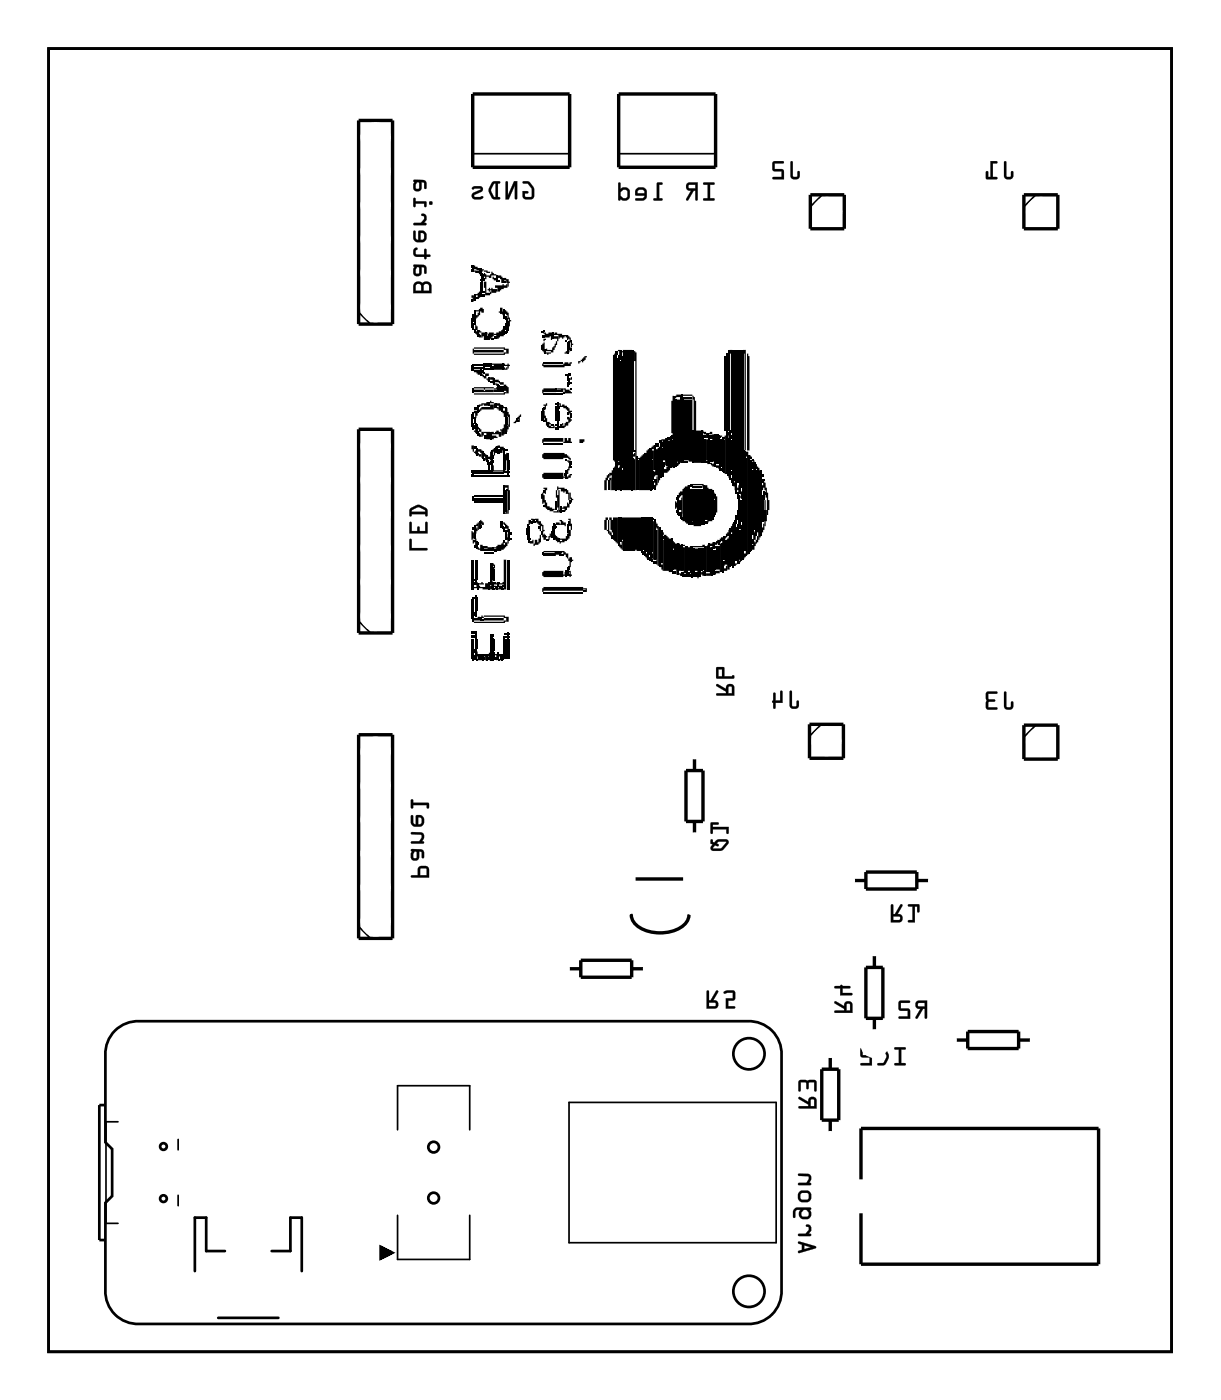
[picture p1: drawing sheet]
<svg xmlns="http://www.w3.org/2000/svg" width="91mm" height="105mm" viewBox="0 0 91 105" stroke-linecap="round" stroke-linejoin="round" font-family="sans-serif">
<g fill="none" stroke="#000" stroke-width=".2">
<path d="M3.6 3.6h84.1v97.6h-84.1zM8.6 77.1a2.44 2.44 0 0 1 1.8-.7h45.6a2.44 2.44 0 0 1 2.5 2.5v17.7a2.44 2.44 0 0 1-2.5 2.5h-45.6a2.44 2.44 0 0 1-2.5-2.5v-6.6l.5-.5v-3.5l-.5-.5v-6.6a2.44 2.44 0 0 1 .7-1.8zM7.8 82.7h-.4v10.1h.4M16.3 98.6h4.5M16.8 93.6h-1.4v-2.5h-.8v4M20.3 93.6h1.4v-2.5h.9v4"/>
<circle cx="56" cy="78.9" r="1.17"/>
<circle cx="12.2" cy="85.8" r=".25"/>
<circle cx="12.2" cy="89.7" r=".25"/>
<circle cx="32.4" cy="85.8" r=".4"/>
<circle cx="32.4" cy="89.7" r=".4"/>
<circle cx="56" cy="96.6" r="1.17"/>
</g>
<g fill="#000">
<path d="M35.3 23.8h.1v.7h-.1zM35.3 35.5h.1v.2h-.1zM35.3 35.2h.1v.2h-.1zM35.3 22.4h.1v.2h-.1zM35.3 20.1h.1v.2h-.1zM35.3 19.9h.1v.2h-.1zM35.3 31h.1v.9h-.1zM35.3 27.6h.1v.2h-.1zM35.3 27.3h.1v.2h-.1zM35.4 24.2h.1v.5h-.1zM35.4 23.5h.1v.6h-.1zM35.4 37.1h.1v.4h-.1z"/>
<path d="M35.4 35.2h.1v.5h-.1zM35.3 33.3h.2v.5h-.1v-.2h-.1zM35.4 29.1h.1v.3h-.1zM35.3 22.1h.2v.5h-.1zM35.4 19.9h.1v.4h-.1zM35.4 31.7h.1v.4h-.1zM35.4 30.8h.1v.5h-.1zM35.4 27.3h.1v.5h-.1zM35.4 39.5h.1v.2h-.1zM35.5 24.6h.1v.3h-.1zM35.5 23.2h.1v1.1h-.1zM35.5 22h.1v.5h-.1z"/>
<path d="M35.5 31.9h.1v.2h-.1zM35.5 31.2h.1v.5h-.1zM35.6 33.7h.1v.3l-.2-.1zM35.5 33.4h.2v.2h-.2zM35.5 20.2h.2v.2l-.2-.1zM35.6 32h.1v.4l-.2-.1zM35.6 31.7h.1v.2h-.1zM35.6 24.8h.1v.3l-.1-.1zM35.6 24.3l.1 .1v.3h-.1zM35.7 33.5v.6zM35.6 22.3h.1v.1h-.1zM35.7 31.8v.7z"/>
<path d="M35.5 30.7h.2v.4v.2h-.1v-.4h-.1zM35.5 30.5h.2v.1h-.2zM35.7 39.5v.2v.2h-.1v-.3h.1zM35.7 24.7h.1v.5h-.1zM35.6 23.6h.1v-.2h.1v.3h-.1v.2h-.1zM35.7 20.3h.1v.1h-.1zM35.7 32.2h.1v.4h-.1zM35.7 30.4h.1v.5h-.1zM35.7 39.2l.1-.1v.6h-.1v-.3h-.1zM35.6 22h.1l.1-.2h.1v.5l-.2 .1v-.3h-.1zM35.5 19.9l.2 .1v.1h.2v.4h-.1v-.3l-.3-.1zM35.5 27.7h.4v.3h-.2v-.1h-.2z"/>
<path d="M35.8 39h.1v.6h-.1zM35.8 25l.2 .1v.2h-.2zM35.7 33.9l.3 .1v.2h-.2zM35.9 21.1h.1v1.1h-.1zM35.9 20.9h.1v.1h-.1zM35.9 20.1h.1v.5h-.1zM35.8 32.4l.2 .1v.2h-.2zM35.9 27.7h.1v.4h-.1zM35.9 39.3h.1v.2h-.1zM35.7 33.6h.3v.1h.1v.6h-.1v-.4l-.3-.1zM36 20.4h.1v1.5h-.1zM35.6 23.2h.2l.1-.2h.2v.1h.1v.3l-.3-.1v.3h-.1v-.3h-.2z"/>
<path d="M36.1 33.8h.1v.6h-.1zM36.1 20.5h.1v.3h-.1zM36 20.1h.2v.1l-.2 .1zM35.7 31.9l.3 .2v.2h.2v.3h-.1v.1h-.1v-.4h-.2zM36 27.7h.2v.2h-.2zM35.5 27.5h.7v.1h-.7zM35.5 27.3h.7v.1h-.7zM35.9 38.9l.3 .2v.2l-.3-.1zM35.8 24.7l.2 .1v.1h.3v.5h-.1v-.2l-.2 .1v-.4h-.2zM36.2 34.3h.1v.2h-.1zM36 22h.3v.2h-.3zM36.1 21.8h.2v.1h-.2z"/>
<path d="M36.2 20.8h.1v.2h-.1zM36.2 27.2h.1v.5h-.1zM36.2 27.9h.1v.1h-.1zM36.3 24.9h.1v.5h-.1zM36.2 33.9l.2 .1v.5h-.1zM36.2 32.6h.2v.3h-.2zM36.4 25.2h.1v.2h-.1zM36.4 34.1h.1v.4h-.1zM35.5 35.2h1.1v.1h-1.1zM36.5 34.5h.1v.3h-.1zM36.4 28.3h.2v.2l-.2-.1zM35.8 30.3l.8-.2v.3h-.4v-.1h-.1v.1l-.3 .1z"/>
<path d="M36 28h.1l.1 .1h.1v-.1h.3v.1h-.2v.2h-.2l-.1-.2h-.1zM36.6 34.5h.1v.8h-.1zM36.6 28.2h.1v.4h-.1zM36.5 21.6l.2-.1v.3l-.2-.1zM36.2 32.3h.5v.6h-.3v-.5h-.2zM36.6 30.1h.1v.3h-.1zM36.2 20.2h.3v.1h.2v.1h-.3v-.1h-.2zM36.3 27.6h.4v.1h-.4zM36.3 27.2h.4v.3h-.4zM36.7 35.2h.1v.1h-.1zM36.7 34.5h.1v.3h-.1zM36.7 33.8h.1v.7l-.3-.1v-.2h.2z"/>
<path d="M36.2 21.1h.2v.8h.3v-.1h.1l-.1 .3h-.4zM36.7 32.3h.1v.6h-.1zM36.7 27.2h.1v.5h-.1zM36.8 33.7h.1v1.6h-.1zM36.7 28.5h.2v.1h-.2zM36.4 24.9h.1v.1h.1v-.1h.4v.3l-.3 .2h-.2v-.4h-.1zM36.9 34.5h.1v.1h-.1zM36.9 34.1h.1v.3h-.1zM35.5 29.2h.7v.1h.1v-.1h.7v.1h-1.5zM36.7 28.2h.3v.5h-.1v-.3h-.2zM35.8 30.6h.1l.1-.1h.7v-.2h.3v.3h-1l-.1 .2h-.1zM35.5 29h1.5v.1h-.7v.1h-.1v-.1h-.7z"/>
<path d="M36.8 25.4h.2h-.2zM36.8 27.6h.2v.1h-.2zM36.8 27.4h.2v.1h-.2zM37 28.3v.5zM36.7 30l.3 .2v.4v-.4h-.3zM37 25.2h.1v.2h-.1zM37 33.5l.1-.1v.5h-.1v.2v-.3h-.1zM36.9 20.7l.2 .1v.2h-.1zM36.2 20.4l.2 .1v.1h.3l.1-.3h.1l.1 .2h.1v.1h-.3v.2l-.4-.1v.2h-.1zM37 30.2h.1v.4h-.1zM37.1 33.4h.1v.5h-.1zM37 29.3h.2h-.2z"/>
<path d="M37 29.1l.2-.1v.2h-.2zM37 28.7h.2v.2h-.1zM36.7 21.6h.1v-.1h.1v.1h.3v.2h-.1v.1h-.3zM37.1 20.6h.1v.5h-.1zM36.8 32.6h.3l.1 .2-.4 .1zM37.2 28.8h.1v.5h-.1zM37.1 30.5h.2v.1h-.1zM37.2 33.8h.2v.2h-.2zM37.2 33.6h.2v.1h-.2zM37.3 28.8h.1v.3h-.1zM37.2 21h.2v.1h-.2zM37.4 39h.1v.5h-.1z"/>
<path d="M36.8 32.3h.2v.1l.1-.2 .4 .1v.4h-.2v-.2h-.5zM37.1 30.2h.3v.1h.1v.4h-.2v-.3h-.2zM37.5 39h.1v.5h-.1zM37.2 20.6h.3v.1h.1v.5h-.1v-.3l-.3-.1zM37.5 30.4h.1v.4h-.1zM36.8 27.2h.8v.5h-.6v-.4h-.2zM37.6 39.4h.1v.2h-.1zM37 25h.1v-.1h.2v-.1h.2l.1-.2h.1v.6h-.3l-.1 .2h-.2v-.3h-.1zM37.4 23h.2l.1 .6-.4-.2v-.1h.1zM36.9 34.8h.1v.4h.7v.1h-.8zM37.2 33.3l.5 .1-.1 .5h-.2v-.4h-.2zM37.3 29.2h.4v.1h-.4z"/>
<path d="M37.4 28.9h.3v.2h-.3zM35.4 26.1h.1v.1h2.2v.2h-2.2v.1h-.1zM37.6 20.8h.1v.4h-.1zM37.6 27.2h.1v.5h-.1zM37.7 39.5h.1v.3h-.1zM37.7 24.4h.1v.7h-.1zM37.7 23.1h.1v.8h-.1zM37.7 33.5h.1v1.9h-.1zM37.7 31.8h.1v.7l-.3 .1v-.4h-.1v-.1l.3-.1zM37.6 30.7h.2v.5h-.1zM37.6 30.4h.1l.1 .2h-.2zM37.8 24.8h.1v.2h-.1z"/>
<path d="M37.8 24.2h.1v.5h-.1zM37.8 23.7h.1v.3h-.1zM37.8 36.7h.1v1.6h-.1zM35.5 29.4h2.2v-.1h.2l-.1 .2h-2.3zM35.5 26.5h2.2v-.1h.2l-.1 .2h-2.3zM37.7 21.1h.2v.1h-.2zM37.8 30.5h.1v1.9h-.1zM37.9 39.7h.1h-.1zM37.9 23.8h.1v1.1h-.1zM37.9 38.2h.1v.2h-.2zM37.9 36.6h.1v.1h-.1zM37.8 35.3h.2v.1h-.2z"/>
<path d="M37.8 34l.2-.1-.1 1.3h-.1zM37.8 33.6h.2v.1h-.2zM37 21.4h.6v-.1l.3 .1v-.1h.1v.2h-.3v.1h-.2l-.1 .2h-.2v-.3h-.2zM37.9 31.2h.1v.6h-.1zM37.7 27.5h.1v.1l.2-.1v.2h-.3zM37.6 39.1h.2l.1 .2 .2 .1v.4h-.1v-.2h-.2v-.3h-.1zM38 24.1h.1v.7h-.1zM38 33.9h.1v1.8h-.1zM37 28.4h.3l.1 .2h.3v.2h.2l.1 .2h.1v.4h-.2v-.1h-.2v-.5h-.3l-.1-.2h-.3zM35.5 26h2.3v.1h.3v.4h-.2v-.3h-.2v-.1h-2.2zM37.9 31.9l.2-.1v.3h-.1v.2h-.1zM37.8 36.3h.3v.4h.1v1.5h-.1v.2h-.1v-1.9h-.2z"/>
<path d="M38.1 35.6h.1v.1h-.1zM38.1 35.3h.1v.1h-.1zM38.1 34.5h.1v.7h-.1zM37.7 20.8l.4 .1v.2h.1v.1h-.1v.2h-.1l-.1-.4h-.2zM37.9 30.6h.1v.2h.1v.2h.1v.9h-.1v-.7l-.2-.1zM37.7 27.2h.1v.1l.3-.1v.1h.1l-.1 .3h-.1v-.2h-.3zM37.8 23.2l.3 .2v.4h.1v.2h.1v.1h-.1v.3h-.1v-.5h-.1v-.3l-.2-.1zM38.4 31.6l.2-.1v.2h-.2zM38.6 31.3h.1v.3h-.1zM38.7 31.5h.1v.1h-.1zM38.9 31h.1v.2h-.1v.4h-.1l-.1-.4h.1zM39.5 39.2h.1v.4h-.1z"/>
<path d="M39.6 38.9h.1v.3h-.1v.1zM39.7 39h.1v.2h-.1zM39.7 38.8h.2v.3h-.1zM39.9 38.8h.1v.3h-.1zM40 39h.1v.1h-.1zM40.3 39.4h.1v.2h-.1zM40 38.8h.3v.2h.2v.7h-.1v-.4l-.3-.2zM40.5 30.7h.1v.8h-.1zM40.6 30.6h.1v.9h-.1zM40.5 24.8h.2v.1h-.2zM40.6 25.1h.2v.2h-.2zM40.7 37.8h.1v.1h-.1z"/>
<path d="M40.7 31.5h.1v.1h-.1zM40.7 30.5h.1v.1h-.1zM40.5 25.8l.3-.2v.8l-.3-.2zM40.7 36.7h.1v.2h-.1zM40.7 24.7h.1v.1h-.1zM40.5 39.2l.2 .1v.4h.1l-.1 .1h-.1v-.4h-.1zM40.8 26.1h.1v.4h-.1zM40.7 25.4h.2l-.2 .1zM40.7 30.7h.1v.4h.1v.2v.6v-.3h-.1v-.3h-.1zM40.7 30.3l.2-.1v.4h-.1v-.2h-.1zM40.7 36.5h.2v.5h-.1v-.4h-.1zM40.9 31.6h.1v.3h-.1z"/>
<path d="M41 31.6h.1l.1 .2h-.2zM40.9 26.4h.3v.1l-.3 .1zM40.7 24.9h.2v.1l.4-.1v.5h-.1v-.2h-.1v.1h-.3v-.3h-.1zM41.3 39.4h.1v.4h-.1zM41.3 24.9h.1v.5h-.1zM41.2 31.8h.2v.1h-.2zM40.5 37l.2-.1v.2h.1v.3h.1v.2v.3l.6 .2-.1 .2h-.3v-.1h-.2v-.2h-.1v-.4l-.2 .1zM41 31.9h.2h.3v.1h-.5zM40.6 29.2h.1v-.1h.9v.2h-.9v.1h-.1zM41.5 39.2h.1v.4h-.1zM41.6 31.9h.1v.2h-.1zM41.6 31.8h.1v.1h-.1z"/>
<path d="M41.6 30.6h.1v.9h-.1zM41.6 30.4h.1v.2h-.1zM41.6 30.2h.1v.1h-.1zM41.6 29.1h.1v.2h-.1zM41.6 39.4h.1v.1h-.1zM41.6 37.5h.1v.7h-.1zM40.9 26.1v.1h.4v-.2l.2-.1v-.2h.1v-.2h.1v.3h-.1l-.1 .4h-.1v.2h-.2v-.1h-.3zM41.4 38.3h.3v-.1h.1v.2h-.4zM41.4 25.2h.4v.3h-.1v-.1h-.3zM41.8 30.7h.1v.8h-.1zM41.8 30.4h.1v.2h-.1zM41.8 31.9h.2v.1h-.2z"/>
<path d="M41.7 29.3h.3h-.3zM41.6 39.1h.3l.1 .2h-.4zM41.6 36.7h.1v.4h.1v-.4h.1v1.5h.1v.2h-.2v-.4h-.1zM42 31.8h.1v.2h-.1zM42 37.9h.1v.5h-.1zM42.1 31.9h.1v.1h-.1zM41.7 29.1h.5v.2h-.2v-.1h-.3zM40.7 33.2h1.5h-1.5zM40.6 32.9h.1v-.1h1.5v.3h-1.5v.1h-.1zM40.7 29.4h1.5v.1h-1.5zM40.7 27.1h1.5v.1h-1.5zM42.2 29.3v.1z"/>
<path d="M42.1 38.2h.1v.1h-.1zM40.6 35.5h.1v-.1h1.5v.3h.1v.1h-.1h-1.5h-.1zM42.2 35.4h.1v.2h-.1zM41.9 38.9h.2l.1 .2h.1v.3h-.1v-.1h-.2v-.3h-.1zM42.3 35.2h.1v.6h-.1zM42.3 28h.1v.1h-.1zM42.3 26.3h.1v.2h-.2zM42.3 34.4h.1v.1h-.1zM42.3 25.4h.1v.1h-.1zM42.1 31.7h.1v.2l.1-.3h.2v.3h-.2l-.1 .1zM42.4 30.8h.1v.2h-.1zM42.4 28.6h.1v.1h-.1z"/>
<path d="M42.4 28h.1v.5h-.1zM42.4 39.2h.1v.6h-.1zM42.4 25.6h.1v.9h-.1zM42.4 28.8h.1v.2h-.1zM41.7 36.4h.1v.1h.4v.1l.3 .1v.2h.1v.5h-.1v-.4h-.2v-.2h-.1v.1l-.2-.1v-.2l-.3 .1zM42.5 34.9h.1v.3h-.1v.3h-.1v-.4h.1zM42.4 34.5h.2v.1l-.2-.1zM42.5 28.3h.1v.5h-.1zM42.5 39h.1v.4h-.1zM42.4 37.6l.2 .1v.3h-.2v.2l-.2 .1v-.2h-.1v-.1h.1v-.1h.2zM42.5 25.5h.1v.7h-.1zM42.6 37.4h.1v.3h-.1z"/>
<path d="M42.6 34.5h.1v.5h-.1zM42.6 28.6h.1v.1h-.1zM42.5 28h.2v.1h-.2zM40.6 34h.1v-.1h1.5v.1h.2l.2 .3h.1v.2h-.1l-.1-.2h-.3v.1h-1.5v-.1h-.1zM42.6 26h.1v.3l-.2 .1v-.1h.1zM42.6 35.5h.2l-.1 .3h-.3v-.1h.1zM42.7 34.9h.1v.1h-.1zM42.7 34.5h.1v.3h-.1zM42.2 32.8h.2v.2h.1v-.2h.2v.3h.1v.1h-.6v-.1zM42.4 31.2h.2v.1l.2 .1-.2 .3h-.1zM41.8 30.2h.2v.2h.1v-.1l.3 .1v.1l.2 .1v.1h.2v.1l-.3 .2v-.3l-.2-.1h-.1v-.1h-.3zM42.7 30.9h.1v.4h-.1z"/>
<path d="M42.2 29.1l.4 .1 .2 .2h-.6v-.2zM42.7 29.1h.1v.1h-.1zM42.7 28.6h.1v.1h-.1zM42.7 28.2h.1v.2h-.2zM40.6 27.2h.1v.1h1.5v-.2h.3v.1l.3-.1-.1 .3h-.5v.1h-1.5zM42.5 38.8h.2l.1 .9h-.1v-.3h-.1v-.5h-.1zM42.7 26.1h.1v.2h-.1zM42.6 36.9h.1v.3l.2 .1-.1 .3h-.1v-.3h-.1zM41.5 24.9h.2v.1h.4v.1h.4l.1 .2h.1v.1h.1v.3h.1l-.1 .3h-.1l-.1-.6h-.2l-.1-.2-.1 .1v.1h-.1v-.1l-.3 .1v-.3h-.4zM43.3 27h.2l-.1 .2h-.1zM43.4 32.9h.3v.2h-.1v.1h-.2zM43.5 26.8l.2-.1h.2l-.1 .2h-.1l-.1 .2-.1-.1z"/>
<path d="M45.3 38.7h.2v.2h-.1v.8h-.2v-.8h.1zM45.5 38.9h.1v1h-.1v-.2h-.1h.1zM45.5 35.5h.1v.3h-.1v.1h-.1v.8h-.2v-.8h.1v-.1h.1zM45.5 35.9h.1v.8h-.1zM45.6 35.8h.2v.9h-.1v-.8h-.1zM46 34.9h.1v1.8h-.3v-1.1l-.2 .1v-.3h.2v-.2h.1zM46 26.5h.1v8h-.2v-7.9h.1zM46.1 26.3h.1v.3h-.1zM46.3 34.9h.1v1.8h-.2v-1.7h.1zM46.3 27h.1v7.8h-.2v-.3h.1zM46.2 26.2h.2v.6h-.1v-.5h-.1zM46.4 26.2h.1v.7h-.1z"/>
<path d="M46.5 35.2h.1v1.5h-.1zM46.6 26.2h.7v10.5h-.7v-10.3h-.1zM47.4 34.3l.1 .1v2.3h-.1zM47.4 33.9h.1v.3h-.1zM47.4 33.7h.1v.1h-.1zM47.4 26.3l.2 .1v10.3h-.1v-9.7h-.1zM47.7 34.3h.2l.3-.4h.2v-.2l.3-.2v3.2h-.9v-2.3h-.1zM48.8 38.8h.1v.1h-.1zM48.8 36h.1v.6h-.1zM48.8 35.3h.1v.6h-.1zM48.7 33.7h.2v1.5h-.1zM48.7 33.4l.2-.1v.3h-.2z"/>
<path d="M48.9 36.3h.1v.4h-.1zM48.9 33.3h.1v1.9h-.1zM49.1 35.7h.1v.6l-.2 .1-.1-.6h.2zM49 33.2h.3v.2h-.3zM49 33.6h.2l.1-.2h.1v2.5h-.1v.2h-.1v-.5l-.3 .1v-.4h.1zM49.3 33h.1v.2h-.1zM49.5 33.1h.1v.3h-.1zM49.6 34.5h.1v1.2h-.1zM49.7 34.5h.1v.4h-.1zM49.5 32.9h.3v-.1h.1v2h-.1v-.3h-.2v-1.5h-.1zM50 33h.1v2.2h-.1v.2h-.3v-.3h.2v-.2h.1zM50 32.7h.1v.2h-.1z"/>
<path d="M50.2 33h.1v1.9h-.1zM50.2 32.6h.1v.3h-.1zM50.3 29.6h.1v5.4h-.1v-2.6h-.1v-2.4h.1zM50.6 38.2h.1v.2h-.1zM50.5 37.5l.2 .1v.4h-.1v.1h-.1zM50.6 37.2h.1v.2h-.1zM50.6 34.6h.1v.2h-.1zM50.7 37.1h.1v1.4h-.1zM50.8 38.4h.1v.2h-.1zM50.6 29.9h.3v4.8h-.1v.1h-.1v-.3h-.1zM50.9 38.4h.1v.4h-.1zM50.6 29.5h.4v5.1h-.1v-4.9h-.3v.1h-.1z"/>
<path d="M51 38.7h.1v.2h-.1zM50.8 37.4h.2v-.2h.1v1.2h-.1v-.2h-.2zM51.2 34.5h.2v.1h-.2zM50.9 36.8h.2v-.2l.2-.1v-.1l.2-.1v2.9h-.2v-.2h-.2v-1.9l-.3 .1v-.3h.1zM51.7 39.1h.1v.2h-.1zM51.6 36.2h.2v.2h-.2zM51.2 29.9h.6v4.6h-.6zM51.1 29.7h.7v.1h-.7zM51.7 36.6h.8v2.8h-.6v-.1h-.1v-.3h-.1zM51.1 29.5h.7v.1l.2 .1v.3h.1v2.2h.4v2.4h-.6v-4.7h-.1v-.3h-.7zM51.8 36.4h.8v.1h-.8zM52.6 39.1h.1v.2h-.1z"/>
<path d="M51.8 36.2h.9v.3h-.1v-.2h-.8zM52.6 32.6h.1v1.9h-.1zM52.7 32.9v1.7zM52.7 32.9h.1v1.7h-.1zM52.7 32.6h.1v.2h-.1zM52.7 39h.2v.2h-.2zM52.8 34.5h.1v.1h-.1zM52.6 32.2l.3 .2v.4h-.1v-.3l-.2-.1zM52.8 32.9h.2v1.8h-.1v-.2h-.1zM52.9 32.4h.1v.4h-.1zM52.7 36.3h.2l.1 .3h.3v2.4h-.3v.1h-.1v-.2h-.2zM53.1 33h.2v1.5h-.2z"/>
<path d="M53.1 32.6h.2v.3h-.2zM53.4 37.4h.1v1.2h-.1zM53.1 34.6h.2v.1l.2-.1v.3h-.2zM53.1 32.3h.2v.2h.2v2h-.2v-2h-.3zM53.4 36.9l.2 .1v.1h.1v1.3h-.1v.1h-.1v-1.2h-.1zM53.7 32.5h.1v2h-.1zM53.6 34.8h.3v.3l-.3-.1zM53.7 34.5h.2v.2h-.2zM53.8 32.6h.1v1.9h-.1zM54 35v.2zM53.9 32.6h.1v.1l-.1 .1zM54.2 32.6h.1v2.9h-.1v-2.6h-.1z"/>
<path d="M54.4 32.3h.2v3.5h-.1v-3.2h-.1zM54.7 35.8h.1v.3h-.1zM54.7 35.3h.1v.3h-.1zM54.7 32.6h.1v.3h-.1zM54.6 26.2h.2v6.2h-.1v-5.9h-.1zM54.9 36l.2 .1v.6h-.1v-.3h-.1zM55.1 38.5h.1v.7h-.1zM55.2 38.2h.1v.7h-.1zM55.2 36.9h.1v.4h-.1zM55.3 36.3v.6v-.2h-.1zM55.3 38.2h.1v1.4h-.1zM55.4 37.4h.1v1.6h-.1z"/>
<path d="M55.4 36.8h.1v.5l-.2-.1v-.1h.1zM55.6 26.2h.2v7.5h-.1v-7.2h-.1zM55.9 26.5h.1v.2h.1v7h-.2zM56.1 34.1l.2 .1v.2h-.2zM56.3 34.4h.1v.1h-.1zM56.4 34.5h.1v5.2h-.1v-4.6h-.1v-.6h.1zM57 37.1h.1v1.9h-.1zM57 35.8h.1v.3h-.1zM57 35.5h.1v.2h-.1zM57.1 39.2h.1v.5h-.1v.1h-.1zM57.1 36.8h.1v.6h-.1zM57.1 35.8h.1v.1h-.1z"/>
<path d="M57.2 36.9h.1v.2h-.1zM57.2 37.4h.1v.8h.1v.8h-.1v.4h-.1v-.4h-.1zM57.1 36l.2 .1v.4h.1v.4h.1v.5h.1v.8h-.1v.3h-.1v-1.3h-.1v-.5h-.1v-.2h-.1v.2h-.1zM35.3 47.8h.1v1.5h-.1zM35.3 44.9h.1v1.4h-.1zM35.4 47.8h.1v1.6h-.1zM35.4 44.7h.1v1.8h-.1zM35.3 39.7l.2 .1v.5h-.1v.1h-.1zM35.5 40.8h.1v.2h-.1zM35.5 49h.1v.4h-.1zM35.5 48.6h.1v.3h-.1zM35.3 47.6h.3v.1h-.3z"/>
<path d="M35.3 47.3h.3v.2h-.3zM35.5 43.6h.1v.1h-.1zM35.5 43.4h.1v.1h-.1zM35.5 45.8h.1v.3h-.1zM35.5 44.7h.1v.1h-.1zM35.5 39.3h.1v1h-.1zM35.4 40.4l.3-.1v.7h-.1v-.4l-.2 .1zM35.6 41.9h.1v1.8h-.1zM35.6 44.6h.1v1.6h-.1zM35.7 40.5v.5zM35.7 49.3v.1zM35.7 47.8v.8z"/>
<path d="M35.7 43.6v.4h-.2v-.1h.2zM35.7 41.9v1.5zM35.7 44.9v.8zM35.7 44.7v.1zM35.7 40.6h.1v.2h-.1zM35.7 43.7h.1v.4h-.1zM35.5 46.3l.4-.1v.2h-.4zM35.9 46.2h.1v.2h-.1zM35.7 41h.2v-.2h.2v.4l-.4-.1zM35.7 48.8v.1h.4v.5h-.4zM36.1 40.9h.1v.3h-.1zM36.1 48.9h.1v.5h-.1z"/>
<path d="M35.8 43.7l.3-.1 .1 .1h-.4zM36 46.3h.2v.1h-.2zM36.2 49.2h.1v.2h-.1zM36.2 48.9h.2v.5h-.1zM36.2 41.1h.3v.1h-.3zM36.4 48.9h.1v.5h-.1zM36.5 49.2h.1v.2h-.1zM35.8 43.8h.1v.1h.4v-.2h.3v.4l-.8-.1zM36.5 48.9h.2v.5h-.1zM36.6 43.6h.1v.5h-.1zM36.7 47.5h.1v1.9h-.1zM36.7 42.2h.1v1.5h-.1z"/>
<path d="M36.2 40.9l.7 .1v.2h-.4v-.2h-.3zM36.8 49.3h.1v.1h-.1zM36.8 48.7h.1v.4h-.1zM36.8 47.7h.1v.1h-.1zM36.8 43.4h.1v.7h-.2zM36.8 42.2h.1v.4h-.1zM36.9 41h.1v.2h-.1zM36.9 47.7h.1v1.7h-.1zM36.8 47.5h.2v.1h-.2zM36.9 43.6h.1v.5h-.1zM36.9 42.4h.1v1h-.1zM36.2 41.3h.8v.1h-.8z"/>
<path d="M37 48.9v.5zM37 47.8v.9zM37 44v.1zM37 42.6v.9zM36.9 42.2l.1 .1v.2zM37 41.1h.1v.2h-.1zM37 49.2h.1v.2h-.1zM37 43.8h.1v.3h-.1zM37 48.9h.2v.5h-.1v-.4h-.1zM37.1 43.8h.1v.3h-.1zM37 43.6h.1l.1 .1h-.2zM37.2 48.9h.1v.5h-.1z"/>
<path d="M37.2 43.6h.1v.3h-.1zM37.3 49.3h.1v.1h-.1zM37.3 48.9h.2v.5h-.1zM37.3 43.8h.2v.3h-.3zM37.5 48.9h.1v.5h-.1zM37.5 43.8h.1v.3h-.1zM37.6 49.2h.1v.2h-.1zM37.6 48.9h.1v.1h-.1zM37.6 44h.1v.1h-.1zM37.6 43.8h.1v.1h-.1zM36 46.1l.2 .1v.1h1.5v.1h-1.5v-.1h-.2zM37.7 47.6h.1v1.7h-.1z"/>
<path d="M37.7 40.4h.1v.2h-.1zM37.8 39.7h.1v.7h-.1zM35.5 46.5h2.2v-.1h.2l-.1 .2h-2.3zM37.8 47.8h.1v1.5h-.1zM37.7 41.9h.2v2.2h-.2v-.4h-.4v-.1h.1v.1l.3-.1zM37 41h.1l.1-.2h.3l.1-.2h.1v.2h.1v-.2h.2v.3l-.2 .1-.1 .1h-.2v.1h-.4v-.2h-.1zM37.8 47.6h.2v.1h-.2zM37.7 47.4h.3v.1h-.3zM37.9 39.9h.1v.3h.1v.5h-.1v-.3h-.1zM36.2 46.1h1.6v.1h.3v.3h-.2v-.2h-.2v-.1h-1.5zM38 47.4h.1v1.9h-.1zM38.1 39.7h.1v.8h-.1z"/>
<path d="M38.1 47.8h.1v1.5h-.1zM38.1 47.6h.1v.1h-.1zM38.1 47.4h.1v.1h-.1zM38.2 40.3h.1v.1h-.1zM38.2 39.8h.1v.2h-.1zM39.4 39.6h.1v.4h-.1zM39.5 39.8h.1v.6h-.1zM39.6 39.4v1.2zM39.6 40.3h.1v.1h-.1zM39.6 40.5l.3-.1v.3h-.3zM40.4 40h.1v.6h-.1l-.1 .2h-.3v.1h-.1l.1-.5h.2v.2h.1zM40.5 39.7h.1v.3h-.1z"/>
<path d="M40.6 41.3h.1v.2h-.1zM40.6 40l.2-.1v.1l.1 .1v.3h-.2zM40.9 40.4h.1v.1h-.1zM41.1 39.9h.1v.3h-.1v.2h-.1zM41.2 39.7h.1v.5h-.1zM41.3 40h.1v.2h-.1zM41.4 39.2h.1v1.2h-.1zM40.7 41.4h.8v.2h-.8zM41.5 40l.3 .2v.4l-.3-.2zM41.8 40.3h.1v.3h-.1zM40.7 41.2h1.2v.3h-.3v.1h-.1v-.3h-.8zM41.9 41.2h.1v.4h-.1z"/>
<path d="M41.9 40.5h.2l-.1 .2h-.1zM42 41.5h.2v.1h-.2zM40.6 42.8h.1v-.1h1.5v.3v-.2h.1v.3h-.1v.1h-1.5v-.1h-.1zM42.3 42.7h.1v.5h-.1zM42.4 42.4h.1v.5h-.1zM42 41.2h.2l.1 .2h.2v.4l-.2-.1v-.2h-.1v-.2l-.2 .1zM42.4 43h.2v.1h-.2zM42.5 42.4h.1v.2h-.1zM41.9 40.3h.4v-.2h.1v-.2h.1v-.2h.2v.4h-.1v.2h-.1l-.1 .2-.3 .1v-.2h-.2zM42.5 42.7h.2v.3h.1l-.1 .2h-.1v-.4h-.1zM42.6 41.7h.2v.2h.1v.1l-.2 .1v.3h-.1v-.4h-.1zM40.6 44h.1v-.1h2.9v.3h-2.9v.1h-.1z"/>
<path d="M43.6 44.2h.2v.1h-.2zM43.6 44h.3v.3h-.1v-.2h-.2zM45.6 39.7l.2 .1v.3l-.2-.1zM45.8 40h.1v.3h-.1zM45.6 38.7h.2v.2h.1v-.2h.3v2l-.3-.3v-.6h-.1v-.1h-.1v-.8h-.1zM46.3 38.7h.1v1.9h-.1zM46.4 38.7h.1v1.9h-.1zM46.5 40.5h.1v.6l-.3-.1v-.3l.2 .1zM46.5 38.7h1.5v2.5h-.4v-.1h-.1v.1h-.9v-.8h-.1zM48.1 41.2h.1v.3h-.1zM48.3 41.4h.2v.4l-.2-.1zM48.6 41.7h.1v.3h-.1z"/>
<path d="M48.7 41.9h.1v.2h-.1zM48.8 39h.1v2.9l-.2-.1v-.4h.1zM48.8 42h.3v.2h-.3zM49 39.7h.2v2.6h-.1v-.4h-.1zM49 39.1l.2 .1v.2h.1v3h-.1v-2.8l-.2-.1zM49.6 40.4h.1v2.3h-.1l-.1-.3h-.1v-.2l.2 .1zM49.6 40.1h.1v.2h-.1zM49.6 39.8h.1v.2h.2l.1 .3h.2v2.5h-.2v-.1h-.3v-2.7h-.1zM50.3 41.1h.1v1.5h-.1zM50.3 42.7h.3v.2h-.3zM50.3 40.5h.1l.1 .2h.2v2.3h-.1v-.4h-.2v-1.6h-.1zM50.8 42.9h.2v.2h-.1z"/>
<path d="M50.8 40.7l.2 .1v1.9h-.2zM51 42.8h.1v.3h-.1zM51 40.8h.1v1.9h-.1zM51.1 42.8h.1v.1h-.1zM51.1 41h.2v1.9h-.1v-.2h-.1zM51.1 40.8l.2 .1v2v-2h-.2zM51.4 42.8h.2v.1h-.2zM51.1 43h.6v.2h-.6zM51.4 41l.3-.1v2h-.1v-.2h-.2zM52 42.8h.2v.4h-.2zM52 41h.3v2.3h-.1v-.6h-.2zM52.4 43.1h.1v.1h-.1z"/>
<path d="M52.4 41h.1v2h-.1zM52.5 41h.1v1.7h-.1zM52.5 42.8l.2-.1v.4l-.2-.1zM52.6 41h.1v1.6h-.1zM51.8 40.9h.8v-.1h.1v.2h-.9zM52.9 40.8h.1v2h-.2v-1.9h.1zM53.1 41h.1v2.1h-.4v-.2h.3zM53.3 41.1h.1v1.9h-.1zM53.1 40.7l.3-.1v.4h-.1v-.1h-.2zM53.4 41.1h.1v1.9h-.1zM53.4 40.6h.1v.4h-.1zM53.5 41.1h.1v1.5h-.1z"/>
<path d="M53.6 40.5l.2-.1v.3h-.1v.1h-.2zM53.5 42.7h.4v.2h-.3v.1h-.1zM53.8 40.4h.1v.4h-.1zM53.5 40.9h.4v-.2h.1v2.1h-.1v-.2h-.3v-1.6h-.1zM54 42h.1v.8h-.1zM53.9 40.3l.2-.1v1.7h-.1v-1.4l-.1 .1zM54.1 40.1h.1v1.8h-.1zM54.3 42.4h.1v.3h-.3v-.2h.2zM54.2 40.4h.2v-.1l.2-.1v2.4h-.2v-.3l-.3 .1v-.4h.1zM54.5 39.7h.1v.4h-.2v.1l-.2 .1v-.2h.1v-.2l.2-.1zM54.8 42.4h.1h-.1zM54.8 42h.1v.2h-.1z"/>
<path d="M54.8 39.2h.1v2.7h-.1v-2.1h-.1v-.4h.1zM55 42.2h.2v.1l-.2 .1zM55.3 42v.2zM55.4 39.3h.1v2.7l-.2 .1v-.2v-2.2h.1zM55.8 34.3h.1v7.3l-.3 .2v-.4h.2zM55.8 33.8h.2v7.7h-.1v-7.3h-.1zM56.3 40.3h.1v.4h-.1zM56.4 39.7l.2 .1v.6h-.2zM56.6 40.1h.1v.5l-.1 .1-.1 .4h-.2l.1-.6 .2 .1zM56.6 34.7l.1 .3h.1v.2h.1v5h-.1v.2h-.1v-.6h-.1v-4.7z"/>
<path d="M39.1 13.6l.1 .1 .3 .1 .3 .4v.5h-.1h-.4v-.2h.2v-.2h-.4l.1 .5 .2 .1h.4l.2-.2a.92 .92 0 0 0-.5-1.1zM37.9 13.6l-.1 1.3h.3l.4-1v.9l.1 .1 .1-1.3h-.2l-.5 1v-1zM36.8 13.7a.81 .81 0 0 0 0 1.1l.5 .1 .1-.1-.1-.1v-1h.1v-.1h-.4zM37 13.8l.1-.1v1h-.2l-.2-.5zM35.3 14v.1a.12 .12 0 0 0 .1 .1 .12 .12 0 0 0 .1-.1l.5 .1-.5 .2a.27 .27 0 0 0-.2 .3 .27 .27 0 0 0 .3 .2l.5-.1v-.1h-.2h-.4v-.1l.5-.2a.22 .22 0 0 0 .1-.3 .22 .22 0 0 0-.2-.2h-.4z"/>
<path d="M39.1 13.6v.1l.4 .1 .3 .3v.6h-.5v-.2h.2a.1 .1 0 0 0 0-.1 .1 .1 0 0 0 0-.1h-.4l.1 .6h.2h.5l.1-.2-.1-.7-.3-.4zM39.1 13.6h.4l.2 .1a.9 .9 0 0 1 .1 1.2h-.5l-.2-.1v-.5l.4 .1v.1h-.2v.2l.4 .1 .1-.1v-.6l-.3-.4h-.3zM37.9 13.6l-.1 1.3h.3l.4-1v.9a.1 .1 0 0 0 .1 .1 .1 .1 0 0 0 .1-.1v-1.2h-.2l-.5 1v-1zM37.9 13.6h.1v1l.5-1h.2l-.1 1.3-.1-.1v-.9l-.4 1h-.3zM36.8 13.6l-.2 .6v.2l.3 .5h.4a.1 .1 0 0 0 .1-.1 .1 .1 0 0 0-.1-.1v-1a.1 .1 0 0 0 .1 0 .1 .1 0 0 0-.1-.1zM36.8 13.7l.2-.1h.4v.1h-.1v1.1h.1v.1h-.5l-.3-.5v-.3zM37 13.8l.1-.1v1h-.1l-.3-.5zM37 13.7l-.3 .5 .2 .5 .2 .1v-1.1zM35.3 14a.12 .12 0 0 0 .1 .2 .12 .12 0 0 0 .1-.1l.5 .1-.6 .2a.28 .28 0 0 0-.1 .3 .28 .28 0 0 0 .3 .2l.5-.1a.12 .12 0 0 0 0-.1 .12 .12 0 0 0-.2 0h-.4l.6-.4v-.2l-.1-.2a.71 .71 0 0 0-.7 .1zM35.3 14l.2-.1h.4a.22 .22 0 0 1 .2 .2 .22 .22 0 0 1-.1 .3l-.5 .2v.1l.4 .1 .2-.1v.1l-.2 .1h-.4l-.2-.1v-.3l.7-.3-.5-.1a.09 .09 0 0 1-.1 .1 .11 .11 0 0 1-.1-.2z"/>
<path d="M52.6 13.7l.1 .1h.3v1h-.3l-.1 .2h.8v-.2h-.3v-1h.3l.1-.1zM51.4 13.7a.32 .32 0 0 0 0 .4 .32 .32 0 0 0 .3 .2l-.4 .7h.2l.4-.7h.1v.6l.2 .1v-1.3zM51.5 13.9l.5-.1v.3h-.4zM49.2 13.7l-.1 1.1h-.2v.2h.6l.1-.1-.3-.1v-1h.2l.1-.1zM47.6 14.1l-.1 .2 .1 .3 .6 .1-.1 .1h-.5v.2h.6l.2-.3-.1-.5-.2-.2h-.3zM47.8 14.2h.3l.1 .3h-.5zM46.3 13.7v1.3h.1v-.1l.2 .1h.3l.2-.2v-.6l-.3-.2-.4 .1v-.4zM46.5 14.3l.1-.1h.3v.6h-.3l-.1-.1z"/>
<path d="M52.6 13.7l.1 .1h.3v1h-.3a.1 .1 0 0 0-.1 .1 .1 .1 0 0 0 .1 .1h.7a.1 .1 0 0 0 .1-.1 .1 .1 0 0 0-.1-.1h-.3v-1h.3a.1 .1 0 0 0 .1-.1 .1 .1 0 0 0-.1-.1zM52.6 13.7h.9l-.1 .1h-.3v1l.3 .1v.1h-.8l.1-.1 .3-.1v-1h-.3zM51.4 13.7a.32 .32 0 0 0 0 .4 .32 .32 0 0 0 .3 .2l-.4 .6a.1 .1 0 0 0 .1 .1 .1 .1 0 0 0 .1 0l.4-.7h.1v.6a.1 .1 0 0 0 .1 .1 .1 .1 0 0 0 .1-.1v-1.3h-.6zM51.4 13.7h.8v1.3l-.2-.1v-.6h-.1l-.4 .7h-.1l.3-.7a.31 .31 0 0 1-.3-.2 .31 .31 0 0 1 0-.4zM51.5 13.9l.5-.1v.3h-.4zM51.5 13.8l.1 .3h.4v-.3zM49.2 13.7l-.1 1.1h-.1a.1 .1 0 0 0-.1 .1 .1 .1 0 0 0 .1 .1h.5a.1 .1 0 0 0 .1-.1 .1 .1 0 0 0-.1-.1h-.2v-1h.2a.1 .1 0 0 0 .1-.1 .1 .1 0 0 0-.1-.1zM49.2 13.7h.4l-.1 .1h-.2v1l.3 .1-.1 .1h-.6v-.1l.3-.1zM47.6 14.1l-.1 .2 .1 .3h.6l-.1 .2h-.5a.1 .1 0 0 0-.1 .1 .1 .1 0 0 0 .1 .1h.5l.2-.1 .1-.1v-.5l-.2-.3h-.4zM47.6 14.1l.2-.1h.3l.2 .2 .1 .5-.2 .3h-.6v-.1l.5-.1 .1-.1v-.1h-.6l-.1-.3zM47.8 14.3l.3-.1 .1 .3h-.5zM47.8 14.2l-.1 .3h.5l-.1-.3zM46.3 13.7v1.2a.1 .1 0 0 0 .1 .1 .1 .1 0 0 0 0-.1l.3 .1 .3-.1 .1-.2v-.4l-.3-.3-.4 .1v-.4zM46.3 13.7h.1v.5l.4-.2 .3 .2v.6l-.2 .2h-.3l-.2-.1v.1h-.1zM46.5 14.3l.1-.1 .3 .1v.5h-.3l-.1-.1zM46.5 14.3v.4l.2 .1h.2v-.6h-.3z"/>
<path d="M59.2 12.1v1.1a.36 .36 0 0 0 .3 .2 .36 .36 0 0 0 .3-.2v-.3v-.1l-.1 .1-.1 .3h-.3v-1.1zM57.8 12.1v.6l.2 .1h.5v.4h-.6l-.1 .2h.9l-.1-.7h-.6v-.5h.6l.1-.1z"/>
<path d="M59.2 12.1l-.1 1.1a.37 .37 0 0 0 .4 .2 .37 .37 0 0 0 .4-.2v-.3a.1 .1 0 0 0-.1-.1 .1 .1 0 0 0-.1 .1l-.1 .3h-.2l-.1-1.1zM59.2 12.1h.1v1.1h.4l.1-.4v.1v.3a.35 .35 0 0 1-.3 .2 .35 .35 0 0 1-.3-.2zM57.8 12.1v.7h.7v.4h-.6a.1 .1 0 0 0-.1 .1 .1 .1 0 0 0 .1 .1h.8l-.1-.7h-.6v-.5h.6a.1 .1 0 0 0 .1-.1 .1 .1 0 0 0-.1-.1zM57.9 12.1h.7v.1h-.6v.5h.6l.1 .7h-.9l.1-.1h.6v-.5h-.5l-.2-.1z"/>
<path d="M75.2 12.1l-.1 1.1a.36 .36 0 0 0 .4 .2 .36 .36 0 0 0 .3-.2v-.3l-.1-.1v.1l-.1 .3h-.3v-1.1zM74.1 12.1v1.1h-.1l-.1-.3-.1-.1v.6h.8v-.1l-.3-.1v-1h.3v-.1z"/>
<path d="M75.2 12.1l-.1 1.1a.37 .37 0 0 0 .4 .2 .37 .37 0 0 0 .3-.2v-.3a.1 .1 0 0 0-.1-.1 .1 .1 0 0 0-.1 .1v.3h-.3v-1.1zM75.2 12.1h.1v1.1h.3l.1-.4 .1 .1v.3a.35 .35 0 0 1-.3 .2 .35 .35 0 0 1-.4-.2zM74.1 12v1.2h-.1v-.3a.1 .1 0 0 0-.1-.1 .1 .1 0 0 0-.1 .1v.5h.8a.1 .1 0 0 0 .1-.1 .1 .1 0 0 0-.1-.1h-.3v-1h.3a.1 .1 0 0 0 .1-.1 .1 .1 0 0 0-.1-.1zM74.1 12.1h.5v.1h-.3v1.1h.3v.1h-.8v-.6l.1 .1v.4h.2z"/>
<path d="M3.6 3.6v97.6h84.1v-97.6zM3.6 3.6h84.1v97.6h-84.1z"/>
<path d="M31 21.2l-.1 .2v.5h1.4v-.5a.39 .39 0 0 0-.3-.3 .39 .39 0 0 0-.4 .1l-.3-.1zM31.2 21.3h.3v.5h-.4zM31.7 21.3h.4v.5h-.4zM31 19.8v.2l-.1 .4a.31 .31 0 0 0 .3 .3 .31 .31 0 0 0 .3-.3v-.4h.1h.1v.4h.2l-.1-.5-.1-.1zM31.2 20l.2 .1v.3l-.1 .1-.2-.1zM31 18.6l-.1 .4 .2 .2h.6l.1 .2 .1-.2h.3v-.1l-.3-.1v-.4l-.2 .1v.3h-.5l-.1-.2 .1-.2-.1-.1zM31 17.3l-.1 .6 .2 .2h.6l.2-.1v-.5l-.2-.2h-.4v.7l-.2-.2v-.5zM31.5 17.4l.2 .1v.3l-.1 .1-.1 .1zM31.5 16v.1l.2 .1v.2l-.2 .3h-.5v.1l.9 .1v-.2h-.2l.2-.2a.33 .33 0 0 0 0-.4 .33 .33 0 0 0-.3-.1zM31 14.8v.7l.1-.1v-.2h.6l.1 .3 .1-.1v-.3h-.8v-.2zM32.1 15.2a.15 .15 0 0 0 .3 0 .15 .15 0 0 0-.3 0zM31 13.5v.1l-.1 .5a.31 .31 0 0 0 .3 .2 .31 .31 0 0 0 .3-.2v-.5h.1l.1 .1v.4h.2l-.1-.6h-.1zM31.2 13.6l.2 .1v.4h-.1h-.2z"/>
<path d="M31 21.2l-.1 .2v.5h1.4v-.5a.4 .4 0 0 0-.3-.3 .4 .4 0 0 0-.4 .1l-.3-.1zM31 21.2l.3-.1 .3 .1a.39 .39 0 0 1 .4-.1 .39 .39 0 0 1 .3 .3v.5h-1.4v-.5zM31.2 21.3h.3v.5h-.4zM31.1 21.3v.5h.4v-.5zM31.8 21.3h.3v.5h-.4zM31.7 21.3v.5h.4v-.5zM30.9 19.8l.1 .2-.1 .4a.32 .32 0 0 0 .3 .3 .32 .32 0 0 0 .4-.3l-.1-.4h.2v.4a.1 .1 0 0 0 .1 .1 .1 .1 0 0 0 .1-.1v-.4l-.1-.2zM31 19.8h.7l.1 .1 .1 .5h-.1l-.1-.4h-.1h-.1v.4a.31 .31 0 0 1-.3 .3 .31 .31 0 0 1-.3-.3l.1-.4zM31.2 20l.2 .1v.3l-.1 .1-.2-.1v-.2zM31.2 20l-.1 .2v.2l.2 .1 .1-.1v-.3zM31 18.6l-.1 .4 .1 .2h.2h.5v.1a.1 .1 0 0 0 .1 .1 .1 .1 0 0 0 .1-.1v-.1h.2a.1 .1 0 0 0 .1-.1 .1 .1 0 0 0-.1-.1h-.2v-.3a.1 .1 0 0 0-.1-.1 .1 .1 0 0 0-.1 .1v.3h-.5l-.1-.2 .2-.2-.2-.1zM31 18.6l.1-.1 .1 .1-.1 .2v.2l.1 .1h.6v-.4l.1-.1v.5h.3v.1h-.3l-.1 .2v-.2h-.7l-.2-.2zM30.9 17.3v.6l.2 .2h.6l.2-.1v-.5l-.2-.2h-.4v.7l-.2-.2v-.5zM31 17.3h.1v.5l.2 .2v-.7h.4l.2 .2-.1 .5-.1 .1h-.6l-.2-.2zM31.5 17.4l.2 .1v.3l-.1 .1-.1 .1zM31.5 17.4v.6h.1l.1-.2v-.3zM31.5 16v.1l.2 .1v.2l-.2 .3h-.5a.1 .1 0 0 0-.1 .1 .1 .1 0 0 0 .1 .1h.8a.1 .1 0 0 0 .1-.1 .1 .1 0 0 0-.1-.1h-.1l.2-.2a.33 .33 0 0 0 0-.4 .33 .33 0 0 0-.3-.1zM31.6 16a.33 .33 0 0 1 .3 .5l-.2 .2h.2v.1h-.9v-.1h.5l.3-.3-.1-.2-.1-.1zM30.9 14.8v.6a.1 .1 0 0 0 .1 .1 .1 .1 0 0 0 .1-.1v-.2h.6v.2a.1 .1 0 0 0 .1 .1 .1 .1 0 0 0 .1-.1v-.3h-.8v-.2zM31 14.8l.1 .1v.2h.8v.3l-.1 .1v-.3h-.7v.2l-.1 .1zM32.1 15.2a.15 .15 0 0 0 .3 0 .15 .15 0 0 0-.3 0zM32.1 15.2a.15 .15 0 0 1 .3 0 .15 .15 0 0 1-.3 0zM30.9 13.5l.1 .1-.1 .5a.32 .32 0 0 0 .3 .2 .32 .32 0 0 0 .4-.2l-.1-.5 .2 .1v.4a.1 .1 0 0 0 .1 .1 .1 .1 0 0 0 .1-.1v-.5l-.1-.1zM31 13.5h.7l.1 .1 .1 .5h-.1l-.1-.4-.1-.1h-.1v.5a.31 .31 0 0 1-.3 .2 .31 .31 0 0 1-.3-.2l.1-.5zM31.2 13.6l.2 .1v.4h-.1h-.2v-.3zM31.2 13.6l-.1 .2v.3h.2h.1v-.4z"/>
<path d="M30.7 40.3l-.1 .9 1.4-.1-.1-.1h-1.1v-.6zM30.7 39.1l-.1 .8h1.4l-.1-.8h-.1v.6h-.4v-.2l-.1-.1-.1 .1v.2h-.4v-.6zM30.7 38l-.1 .6 .1 .1 .1-.2h1v.1h.1l.1-.5a.8 .8 0 0 0-1.2-.1zM30.8 38.2l.5-.2 .5 .2v.1h-1z"/>
<path d="M30.7 40.3l-.1 .9h1.3a.1 .1 0 0 0 .1-.1 .1 .1 0 0 0-.1-.1h-1.1v-.6zM30.7 40.4h.1v.6h1.1l.1 .1-1.4 .1zM30.7 39.1l-.1 .8h1.4v-.8a.1 .1 0 0 0-.1-.1 .1 .1 0 0 0-.1 .1v.6h-.4v-.2a.1 .1 0 0 0-.1-.1 .1 .1 0 0 0-.1 .1v.2h-.4v-.6zM30.7 39.1h.1v.7h.4v-.3l.1-.1 .1 .1v.3h.4v-.7h.1l.1 .8h-1.4zM30.7 38l-.1 .6a.1 .1 0 0 0 .1 .1 .1 .1 0 0 0 .1-.1v-.1h1v.1a.1 .1 0 0 0 .1 .1 .1 .1 0 0 0 .1-.1v-.5l-.5-.3h-.3zM30.7 38l.4-.2h.4l.4 .3 .1 .5h-.1l-.1-.1h-1v.1h-.1l-.1-.4zM30.8 38.2l.5-.2 .5 .2v.1h-1zM30.8 38.2v.1h1v-.1l-.4-.2z"/>
<path d="M53.6 51.2v.2l.7 .4v.1h-.7v.1l.1 .1h1.2v-.6a.31 .31 0 0 0-.3-.3 .31 .31 0 0 0-.3 .4zM54.5 51.4h.3v.5h-.3zM53.6 49.9v.9l1.3-.1v-.2l-.1 .1h-.6v-.7zM53.8 50.1h.2v.5h-.2z"/>
<path d="M53.6 51.2v.2l.7 .4v.1h-.6a.1 .1 0 0 0-.1 .1 .1 .1 0 0 0 .1 .1h1.3v-.6a.32 .32 0 0 0-.4-.3 .32 .32 0 0 0-.3 .4l-.6-.4zM53.6 51.2h.1l.6 .4a.31 .31 0 0 1 .3-.4 .31 .31 0 0 1 .3 .3v.6h-1.2l-.1-.1v-.1h.7v-.1l-.7-.4zM54.5 51.4h.3v.5h-.3zM54.5 51.4v.5h.3v-.5zM53.6 49.9v.9h1.3l.1-.2a.09 .09 0 0 0-.1-.1 .09 .09 0 0 0-.1 .1h-.6v-.7zM53.6 50l.6-.1v.7h.6l.1-.1v.2l-1.3 .1zM53.8 50.1h.2v.5h-.2zM53.8 50.1v.5h.2v-.5z"/>
<path d="M59.1 51.7v1.1a.36 .36 0 0 0 .3 .3 .36 .36 0 0 0 .4-.3v-.3l-.1-.1-.1 .1v.3h-.3v-1zM57.9 51.9v.5l-.1 .1 .1 .5h.1v-.4h.6v-.8l-.1-.1h-.1v.7h-.4v-.5z"/>
<path d="M59.1 51.7v1.1a.37 .37 0 0 0 .3 .3 .37 .37 0 0 0 .4-.3v-.3a.1 .1 0 0 0-.1-.1 .1 .1 0 0 0-.1 .1v.3h-.3v-1zM59.1 51.7l.2 .1v1l.3 .1 .1-.5 .1 .1v.3a.35 .35 0 0 1-.4 .2 .35 .35 0 0 1-.3-.2zM57.9 51.9v.5a.09 .09 0 0 0-.1 .1 .09 .09 0 0 0 .1 .1v.4a.1 .1 0 0 0 0 .1 .1 .1 0 0 0 .1-.1v-.4h.6v-.8a.1 .1 0 0 0-.1-.1 .1 .1 0 0 0-.1 .1v.6h-.4v-.5zM57.9 51.9h.1v.5h.4v-.7h.1v.1l.1 .8h-.6v.4h-.1l-.1-.5 .1-.1z"/>
<path d="M75.2 51.8l-.1 1a.36 .36 0 0 0 .4 .3 .36 .36 0 0 0 .3-.3v-.3h-.1l-.1 .4h-.3v-1.1zM73.8 51.8v1.2l.2 .1h.6v-.2h-.6v-.4h.4l.1-.1-.1-.1h-.4v-.4h.6v-.1z"/>
<path d="M75.2 51.8l-.1 1a.37 .37 0 0 0 .4 .3 .37 .37 0 0 0 .3-.3v-.2a.1 .1 0 0 0-.1-.1 .1 .1 0 0 0-.1 .1v.3h-.3v-1.1zM75.2 51.8h.1v1.1h.3l.1-.4h.1v.3a.35 .35 0 0 1-.3 .3 .35 .35 0 0 1-.4-.3zM73.8 51.8v1.2l.2 .1h.6a.1 .1 0 0 0 .1-.1 .1 .1 0 0 0-.1-.1h-.6v-.4h.4a.1 .1 0 0 0 .1-.1 .1 .1 0 0 0-.1-.1h-.4v-.4h.6a.1 .1 0 0 0 .1-.1 .1 .1 0 0 0-.1-.1zM73.8 51.8h.8v.1h-.7l.1 .4 .4 .1h.1l-.1 .1h-.4l-.1 .4h.7v.2h-.6l-.2-.1z"/>
<path d="M31.3 64.9v.6h-.5v.2h1.3l-.1-.8-.2-.1zM31.5 65h.4v.5h-.5zM30.8 63.6v.1l-.1 .4a.31 .31 0 0 0 .4 .3 .31 .31 0 0 0 .3-.3v-.4h.1l.1 .1v.4h.1v-.6h-.2zM31 63.7l.2 .1v.4h-.1l-.2-.1zM30.8 62.3v.1l.7 .1 .1 .1-.2 .4h-.6v.1h.9v-.1h-.1a.38 .38 0 0 0 .1-.4 .38 .38 0 0 0-.2-.3zM30.8 61l-.1 .6 .2 .2 .6 .1 .2-.2v-.4l-.2-.3-.4 .1v.6l-.2-.1v-.5zM31.3 61.2l.2 .1 .1 .3-.1 .1h-.2zM30.8 59.8v.7h.1v-.2h1l.1 .2h.1v-.4h-1.2v-.2z"/>
<path d="M31.3 64.9v.6h-.5a.1 .1 0 0 0-.1 .1 .1 .1 0 0 0 .1 .1h1.3v-.6l-.1-.2-.2-.1zM31.3 64.9l.2-.1 .5 .1 .1 .8-1.3-.1v-.1h.5zM31.5 65h.4v.5h-.5zM31.5 65l-.1 .5h.5v-.5zM30.8 63.6v.1l-.1 .4a.32 .32 0 0 0 .4 .3 .32 .32 0 0 0 .3-.3v-.4l.1 .1 .1 .3a.1 .1 0 0 0 0 .1 .1 .1 0 0 0 .1-.1v-.4l-.1-.1zM30.8 63.6h.7h.2v.6h-.1v-.4l-.1-.1h-.2l.1 .4a.31 .31 0 0 1-.3 .3 .31 .31 0 0 1-.3-.3v-.4zM31 63.7l.2 .1v.3l-.1 .1-.2-.1v-.2zM31 63.7l-.1 .2v.2l.2 .1h.1v-.4zM30.8 62.3v.1l.7 .1 .1 .1-.2 .4h-.6a.1 .1 0 0 0-.1 0 .1 .1 0 0 0 .1 .1h.8a.1 .1 0 0 0 .1-.1 .1 .1 0 0 0-.1 0 .39 .39 0 0 0-.1-.7zM30.8 62.3h.7a.32 .32 0 0 1 .2 .5l-.1 .2h.1v.1h-.9v-.1h.6l.2-.4-.1-.1-.7-.1zM30.8 61l-.1 .6 .2 .3h.6l.2-.2v-.4l-.2-.3h-.4v.7l-.2-.1v-.6zM30.8 61l.1 .1v.5l.2 .1v-.6l.4-.1 .2 .3v.4l-.2 .2-.5-.1-.2-.2zM31.3 61.2l.2 .1v.3v.1h-.2zM31.3 61.2v.5h.2l.1-.1v-.3zM30.8 59.8l-.1 .6a.1 .1 0 0 0 .1 .1 .1 .1 0 0 0 .1-.1v-.1h1v.1a.1 .1 0 0 0 .1 .1 .1 .1 0 0 0 .1-.1v-.3h-1.2v-.2zM30.8 59.8l.1 .1v.2h1.1l.1 .4h-.1l-.1-.3h-1v.3h-.1z"/>
<path d="M52.9 74.1v1.4h.6a.32 .32 0 0 0 .3-.4 .32 .32 0 0 0-.4-.2l.3-.6a.1 .1 0 0 0 0-.2 .1 .1 0 0 0-.1 .1l-.4 .7h-.1v-.7zM52.9 74.2h.1v.7h.2l.4-.7h.1l-.3 .7a.31 .31 0 0 1 .3 .2 .31 .31 0 0 1-.2 .4h-.6zM53.1 75l.4 .1 .1 .1-.5 .1zM53 75v.3h.6l-.1-.3zM54.2 74.2v.2l.6-.1v.4h-.5v.8h.6a.1 .1 0 0 0 .1-.1 .1 .1 0 0 0-.1-.1h-.4v-.4h.4l.1-.1v-.6l-.6-.1zM54.2 74.2l.2-.1h.4l.2 .1v.6l-.5 .1v.4h.5v.2h-.7v-.8h.5v-.4l-.6 .1z"/>
<path d="M52.9 74.1v1.4h.6a.31 .31 0 0 0 .2-.4 .31 .31 0 0 0-.3-.2l.3-.7-.1-.1-.4 .8h-.1l-.1-.7zM53.1 75h.4l.1 .3h-.5zM54.2 74.2v.2l.6-.1v.4h-.5v.8h.7v-.2h-.5v-.4l.5-.1v-.6l-.2-.1h-.4z"/>
<path d="M53.2 62.8v.3l.1 .1-.1 .3 .1 .2a.91 .91 0 0 0 1.2-.7v-.1l-.2-.1h-.6l-.2 .3-.2-.1v-.2zM53.7 63.1l.7-.1-.4 .5h-.6l.1-.2h.2a.11 .11 0 0 0 .1-.1 .11 .11 0 0 0-.2-.1zM53.2 61.6v.8h.1v-.3h1.1v.3h.1v-.5h-1.2v-.2h.4l.1-.1z"/>
<path d="M53.2 62.8v.3l.1 .1-.1 .2v.2a.92 .92 0 0 0 1.3-.4v-.3l-.1-.1h-.7l-.2 .3-.2-.1v-.2zM53.2 62.8h.1v.2l.2 .1 .2-.3h.6a.21 .21 0 0 1 .2 .1 .21 .21 0 0 1 0 .3l-.4 .4a.97 .97 0 0 1-.8 .1l-.1-.2 .1-.3-.1-.1zM53.6 63.1l.2-.1h.6l-.5 .5h-.6l.2-.2h.2a.12 .12 0 0 0 .1-.1 .12 .12 0 0 0-.2-.1zM53.7 63l-.1 .1a.11 .11 0 0 1 .2 .1 .11 .11 0 0 1-.1 .1h-.2l-.2 .2h.7l.4-.5h-.6zM53.2 61.6v.7a.1 .1 0 0 0 .1 .1 .1 .1 0 0 0 .1-.1l-.1-.2h1.1l-.1 .2a.1 .1 0 0 0 .1 .1 .1 .1 0 0 0 .1-.1v-.4h-1.2v-.2h.4a.1 .1 0 0 0 .1-.1 .1 .1 0 0 0-.1-.1zM53.2 61.6h.6l-.1 .1h-.4v.2h1.2v.5h-.1v-.3h-1.1v.3h-.1z"/>
<path d="M62.5 75v.1l.7 .4v.1h-.7l-.1 .1 .1 .1h1.3v-.6a.31 .31 0 0 0-.4-.3 .31 .31 0 0 0-.2 .4zM63.4 75.1l.2 .1v.4h-.3zM62.5 73.8v.2h.4v.5l.9-.1-.1-.1h-.6v-.3h.5v-.2h-.5l-.1-.1-.1 .1z"/>
<path d="M62.4 75l.1 .1 .7 .4v.1h-.7a.1 .1 0 0 0-.1 .1 .1 .1 0 0 0 .1 .1h1.3v-.6a.32 .32 0 0 0-.4-.3 .32 .32 0 0 0-.2 .4l-.6-.4zM62.5 75l.1-.1 .6 .4a.31 .31 0 0 1 .2-.4 .31 .31 0 0 1 .4 .3v.6h-1.3l-.1-.1 .1-.1h.7v-.1l-.7-.4zM63.4 75.1l.2 .1v.4h-.3zM63.4 75.1l-.1 .5h.3v-.4zM62.4 73.8l.1 .2h.4v.5h.8a.1 .1 0 0 0 .1-.1 .1 .1 0 0 0-.1-.1h-.6v-.3h.5a.1 .1 0 0 0 .1-.1 .1 .1 0 0 0-.1-.1h-.5a.09 .09 0 0 0-.1-.1 .09 .09 0 0 0-.1 .1zM62.5 73.8h.4l.1-.1v.1h.6v.2h-.6v.3h.7l.1 .1-.9 .1v-.5h-.4z"/>
<path d="M66.7 67.7v1.3h.6a.32 .32 0 0 0 .2-.3 .32 .32 0 0 0-.3-.3l.3-.6a.1 .1 0 0 0 0-.1 .1 .1 0 0 0-.1 0l-.4 .7h-.2v-.7zM66.7 67.7h.1v.7h.2l.4-.7h.1l-.3 .7a.31 .31 0 0 1 .3 .3 .31 .31 0 0 1-.2 .3h-.6zM66.8 68.6h.5v.2l-.5 .1zM66.8 68.6v.3l.6-.1-.1-.2zM68 67.7v.1h.3v1.1l-.3-.1a.1 .1 0 0 0-.1 .1 .1 .1 0 0 0 .1 .1h.5v-1.2h.1v.4a.1 .1 0 0 0 .1 .1 .1 .1 0 0 0 .1-.1v-.5zM68 67.7h.8l-.1 .6-.1-.1v-.4h-.1v1.2h-.5v-.1h.3v-1.1h-.3z"/>
<path d="M66.7 67.7v1.3h.6a.31 .31 0 0 0 .2-.3 .31 .31 0 0 0-.3-.3l.3-.7h-.1l-.4 .7h-.2v-.7zM66.8 68.6h.5l.1 .2-.6 .1zM68 67.7v.1h.3v1.1h-.3l-.1 .1h.6v-1.2h.1v.4l.2 .1v-.6z"/>
<path d="M66.9 78.4l.1 .1h.3v1.1h-.3l-.1 .1h.8v-.1h-.3v-1.1h.3l.1-.1zM65.7 78.4v.1l.4 .1 .2 .5-.2 .4-.4 .1v.1a.6 .6 0 0 0 .8-.6v-.2l-.2-.4-.2-.1zM64.4 78.4v.6l.2 .1h.5v.5h-.6l-.1 .1h.8v-.7h-.6v-.5h.6v-.1z"/>
<path d="M66.9 78.4l.1 .2 .3-.1v1.1h-.3a.1 .1 0 0 0-.1 0 .1 .1 0 0 0 .1 .1h.7a.1 .1 0 0 0 .1-.1 .1 .1 0 0 0-.1 0h-.3v-1.1l.3 .1a.1 .1 0 0 0 .1-.1 .1 .1 0 0 0-.1-.1zM66.9 78.4h.9l-.1 .1h-.3v1.1h.3v.1h-.8l.1-.1h.3v-1.1h-.3zM65.7 78.4v.2h.4l.2 .5-.2 .4-.4 .1a.1 .1 0 0 0-.1 0 .1 .1 0 0 0 .1 .1h.6l.2-.6-.3-.7zM65.7 78.4h.5l.3 .5a.83 .83 0 0 1-.4 .8h-.4v-.1h.4l.2-.4v-.3l-.2-.3-.4-.1zM64.4 78.4v.7h.7v.5h-.6a.1 .1 0 0 0-.1 0 .1 .1 0 0 0 .1 .1h.8l-.1-.7h-.6v-.5l.6 .1a.1 .1 0 0 0 .1-.1 .1 .1 0 0 0-.1-.1zM64.4 78.4h.8v.1h-.7v.5h.7v.7h-.8l.1-.1h.6v-.5h-.5l-.2-.1z"/>
<path d="M68.6 75a.32 .32 0 0 0-.1 .3 .32 .32 0 0 0 .4 .2l-.4 .7h.1l.5-.7h.1v.7h.1l.1-1.3zM68.7 75.1h.5v.2h-.5zM67.3 74.9l-.1 .6 .2 .1h.5v.5h-.6l-.1 .1h.9v-.7h-.7v-.4h.6l.1-.2z"/>
<path d="M68.6 75a.32 .32 0 0 0-.1 .3 .32 .32 0 0 0 .4 .2l-.4 .6a.1 .1 0 0 0 0 .1 .1 .1 0 0 0 .2 0l.4-.7h.1v.7a.1 .1 0 0 0 .1 .1 .1 .1 0 0 0 .1-.1v-1.3h-.6zM68.6 75l.8-.1-.1 1.3h-.1v-.7h-.1l-.4 .7h-.2l.4-.7a.31 .31 0 0 1-.4-.2 .31 .31 0 0 1 .1-.3zM68.7 75.1h.5v.2h-.5zM68.7 75.1v.2h.5v-.3zM67.3 74.9v.7h.6v.5h-.6a.1 .1 0 0 0-.1 .1 .1 .1 0 0 0 .1 .1h.8v-.8h-.7v-.4h.6a.1 .1 0 0 0 .1-.1 .1 .1 0 0 0-.1-.1zM67.3 74.9h.8l-.1 .1h-.6v.5h.6l.1 .7h-.9l.1-.1h.6v-.5h-.5l-.1-.1z"/>
<path d="M59.7 92.9v.2h.3v.4l-.3 .1 .1 .2 1.3-.4-.1-.1zM60.2 93.2l.5 .1-.5 .2zM60.3 91.7v.1l.2 .1v.1l-.2 .3h-.5l-.1 .2h.9l.1-.1-.2-.1 .2-.2a.33 .33 0 0 0 0-.3 .33 .33 0 0 0-.3-.2zM59.5 90.5l-.2 .2 .1 .4h.1v-.4l.2-.2h.2l-.1 .4 .2 .3h.5l.2-.2v-.3l-.1-.2h.1l-.1-.1h-1zM60.1 90.6h.2l.2 .1v.2l-.1 .2h-.3l-.1-.1v-.2zM59.7 89.5a.5 .5 0 0 0 1 0 .5 .5 0 0 0-1 0zM60 89.3h.4l.1 .1v.3l-.1 .1h-.4l-.1-.2zM59.7 87.9l.1 .1h.6l.1 .1-.2 .4h-.5l-.1 .2h1v-.2h-.1a.38 .38 0 0 0 .1-.3 .38 .38 0 0 0-.2-.3z"/>
<path d="M59.7 92.9v.2h.3v.4l-.3 .1 .1 .2 1.3-.4-.1-.1zM59.7 92.9l1.3 .4 .1 .1-1.3 .4-.1-.2 .3-.1v-.4h-.2zM60.2 93.2l.5 .2-.5 .1zM60.2 93.2v.3l.5-.2zM60.3 91.7v.1h.2v.2l-.2 .3h-.5a.1 .1 0 0 0-.1 .1 .1 .1 0 0 0 .1 .1h.8a.1 .1 0 0 0 .1-.1 .1 .1 0 0 0-.1-.1h-.1l.2-.2a.33 .33 0 0 0 0-.3 .33 .33 0 0 0-.3-.2zM60.3 91.7l.1-.1a.33 .33 0 0 1 .3 .5l-.2 .2 .2 .1-.1 .1h-.9l.1-.2h.5l.2-.3v-.1l-.2-.1zM59.5 90.5l-.2 .1v.5a.1 .1 0 0 0 .1 .1 .1 .1 0 0 0 .1-.1l.1-.5 .3-.1-.1 .3 .1 .4h.2h.4l.2-.3v-.2l-.1-.1a.1 .1 0 0 0 .1-.1 .1 .1 0 0 0-.1-.1h-1zM59.4 90.5l.3-.1h.9l.1 .1a.19 .19 0 0 0 0 .3v.2l-.2 .2h-.5l-.2-.3 .1-.4h-.3l-.1 .2v.4h-.1v-.4zM60.1 90.6h.2l.2 .1v.3h-.5v-.2zM60.1 90.6l-.1 .1v.3l.1 .1h.3l.1-.2v-.2l-.1-.2zM59.7 89.5a.51 .51 0 0 0 1 0 .51 .51 0 0 0-1 0zM59.7 89.5a.5 .5 0 0 1 1 0 .5 .5 0 0 1-1 0zM60 89.3h.5v.3v.2h-.5l-.1-.2zM60 89.3l-.1 .3 .1 .2h.4l.1-.1v-.3l-.1-.1zM59.7 87.8l.1 .2h.6l.1 .1-.2 .4h-.5a.1 .1 0 0 0-.1 .1 .1 .1 0 0 0 .1 .1h.8a.1 .1 0 0 0 .1-.1 .1 .1 0 0 0-.1-.1 .39 .39 0 0 0-.1-.7zM59.7 87.9h.8a.32 .32 0 0 1 .2 .4l-.2 .2 .2 .1-.1 .1h-.8v-.2h.5l.2-.4-.1-.1h-.6z"/>
<path d="M59.8 82.1v.2l.7 .4v.1h-.7l-.1 .1 .1 .1h1.3v-.6a.31 .31 0 0 0-.4-.3 .31 .31 0 0 0-.2 .4zM60.7 82.3h.2v.5h-.2zM59.8 80.9v.8l.1-.1v-.6h.4v.5h.1h.1v-.5h.4v.6h.2v-.6l-.1-.2z"/>
<path d="M59.8 82.1v.2l.7 .4v.1h-.7a.1 .1 0 0 0-.1 .1 .1 .1 0 0 0 .1 .1h1.3v-.6a.32 .32 0 0 0-.4-.3 .32 .32 0 0 0-.2 .4l-.6-.4zM59.8 82.1h.1l.6 .4a.31 .31 0 0 1 .2-.4 .31 .31 0 0 1 .4 .3v.6h-1.3v-.1v-.1h.7v-.1l-.7-.4zM60.7 82.3h.2v.5h-.2zM60.7 82.3v.5h.2v-.5zM59.8 80.9l-.1 .7a.1 .1 0 0 0 .1 .1 .1 .1 0 0 0 .1-.1v-.6h.4v.4a.1 .1 0 0 0 .1 .1 .1 .1 0 0 0 .1-.1v-.4h.4v.6a.1 .1 0 0 0 .1 .1 .1 .1 0 0 0 .1-.1v-.6l-.1-.2zM59.8 80.9l1.2-.1 .1 .2v.6h-.2v-.6h-.4v.5h-.1l-.1-.5h-.4v.6l-.1 .1z"/>
</g>
<g fill="none" stroke="#000" stroke-width=".13">
<path d="M35.4 11.5h7.2M46.3 11.5h7.2M61.5 14.6l-.9 .9M77.5 14.6l-.9 .9M26.8 23.4l.9 .9M26.8 46.5l.9 .9M61.5 54.2l-.9 .9M77.5 54.3l-.9 .9M26.8 69.3l.9 .9M8.8 84h-.9v7.6h.9M13.3 85.3v.8M13.3 89.5v.8"/>
<path d="M28.4 93.3l1 .5-1 .5zM28.5 93.3v.9zM28.6 93.3v.9zM28.8 93.4v.7zM28.9 93.5v.5zM29 93.5v.5zM29.1 93.6v.3zM29.3 93.7v.1zM29.7 84.6v-3.3h5.4v3.3M29.7 91v3.3h5.4v-3.3M42.6 82.5h15.5v10.5h-15.5z"/>
</g>
<g fill="none" stroke="#000" stroke-width=".25">
<path d="M26.8 9h2.6v15.3h-2.6zM35.4 7h7.2v5.5h-7.2zM46.3 7h7.2v5.5h-7.2zM60.6 14.6h2.6v2.5h-2.6zM76.6 14.6h2.6v2.5h-2.6zM26.8 32.1h2.6v15.3h-2.6zM26.8 55h2.6v15.2h-2.6zM51.3 57.7h1.3v3.8h-1.3zM52 56.7v1M60.6 54.2h2.5v2.5h-2.5zM76.6 54.3h2.6v2.5h-2.6zM42.5 72.5h1"/>
<path d="M43.5 71.9h3.8v1.2h-3.8zM47.2 68.5a1.38 1.38 0 0 0 1.1 1.1 2.99 2.99 0 0 0 2.9-.4l.3-.4 .1-.3M47.3 72.5h.9M47.6 65.8h3.5M52 61.5v.9M62.1 79.1v.9M63.9 65.9h.9M64.8 65.3h3.8v1.2h-3.8zM64.8 72.4h1.3v3.8h-1.3zM65.4 71.4v1M65.4 76.2v.9M68.6 65.9h1"/>
<path d="M71.5 77.8h.9M72.4 77.2h3.8v1.3h-3.8zM76.2 77.8h1M61.5 80h1.3v3.8h-1.3zM62.1 83.8v1M64.4 88.3v-3.8h17.8v10.1h-17.8v-3.8"/>
</g>
<g fill="none" stroke="#000" stroke-width=".09">
<path d="M35.5 37.1h2.2M35.5 35.6h2.5M35.5 35.4h2.2M37.7 36.3v2.1M41.7 30.1v2M46.1 26.3v10.4M46.2 26.8v9.9M46.3 26.6v7.9M46.3 38.7v2.2M46.5 27v9.7M46.6 26.7v8.3M47.3 26.2v10.5"/>
<path d="M47.4 26.2v7.6M47.7 34.2v2.5M47.8 34.5v2.2M48.1 38.7v2.7M48.1 38.7v2.4M48.2 38.7v2.9M48.5 38.7v3.2M48.6 38.7v2.8M48.7 33.5v3.2M48.7 38.7v3.3M48.8 34.5v2.2M48.8 38.7v2.6"/>
<path d="M49 38.8v3.1M49.4 39.5v2.9M49.4 33v2.8M49.4 39.7v2.4M49.5 33.5v2.2M49.5 39.7v2.4M49.9 32.8v2M50.2 32.7v2.3M50.5 29.6v5.4M50.6 29.9v5M51 29.5v5.1M51.1 29.9v4.7"/>
<path d="M51.6 36.3v3M51.7 36.6v2.7M51.9 32.2v2.4M52.5 32.2v2.4M52.5 36.6v2.7M52.6 36.6v2.4M52.7 36.3v3M53.1 32.6v2.1M53.3 36.7v2.2M53.5 32.5v2.4M53.6 32.5v2.2M53.9 32.9v2.3"/>
<path d="M54 32.9v2M54.1 32.7v2.6M54.2 33v2.4M54.3 26.7v5.5M54.4 26.5v9M54.5 32.8v2.8M54.6 26.2v6M54.6 32.2v3.7M54.6 39.6v2.8M54.7 33v2.2M54.8 26.2v10.1M54.9 39.1v3.3"/>
<path d="M55 38.9v3.1M55.1 26.2v10.8M55.1 39.5v2.5M55.2 39.2v3M55.3 37.1v2.4M55.4 26.2v10.8M55.5 26.2v10.3M55.6 26.2v15.7M55.7 33.7v7.5M55.8 33.8v7.4M56 34.1v7.3M56.1 34.5v6.8"/>
<path d="M56.2 34.5v6.7M56.3 35.2v4.8M56.5 34.6v5.1M56.6 35.2v4.9M57 35.2v4.9M35.3 41.9v2.2M35.4 41.9v2.2M35.6 47.3v2.1M40.7 44.3h2.9M50.3 40.3v2.5M50.7 40.7v2.3M51.4 40.9v2"/>
<path d="M51.8 40.9v2.3M51.9 41v2.2M52 41v2.2M52.3 41v2.2M52.8 40.9v2.2M53.1 40.7v2.1M53.3 41v2.1M54 40.7v2.1M54.7 40v2.4"/>
</g>
<path d="M48.4 38.7v2.6M55 26.2v9.7M55.3 26.2v9.9M38.1 41.9v2.2" fill="none" stroke="#000" stroke-width=".19"/>
<path d="M35.5 37.4h2.2" fill="none" stroke="#000" stroke-width=".37"/>
<circle cx="31.9" cy="97.9" r=".69" fill="#fff"/>
<circle cx="31.9" cy="97.9" r=".69" fill="none" stroke="#fff" stroke-width=".64" stroke-linecap="butt"/>
<circle cx="34.5" cy="77.6" r=".69" fill="#fff"/>
<circle cx="34.5" cy="77.6" r=".69" fill="none" stroke="#fff" stroke-width=".64" stroke-linecap="butt"/>
<circle cx="14.1" cy="77.6" r=".69" fill="#fff"/>
<circle cx="14.1" cy="77.6" r=".69" fill="none" stroke="#fff" stroke-width=".64" stroke-linecap="butt"/>
<circle cx="52.2" cy="97.9" r=".69" fill="#fff"/>
<circle cx="52.2" cy="97.9" r=".69" fill="none" stroke="#fff" stroke-width=".64" stroke-linecap="butt"/>
<circle cx="10.3" cy="84.2" r=".83" fill="#fff"/>
<circle cx="10.3" cy="84.2" r=".83" fill="none" stroke="#fff" stroke-width="1" stroke-linecap="butt"/>
<path d="M9.5 83.3h1.7v1.7h-1.7z" fill="#fff"/>
<path d="M9.5 83.3h1.7v1.7h-1.7z" fill="none" stroke="#fff" stroke-width="1" stroke-linecap="butt"/>
<circle cx="24.3" cy="77.6" r=".69" fill="#fff"/>
<circle cx="24.3" cy="77.6" r=".69" fill="none" stroke="#fff" stroke-width=".64" stroke-linecap="butt"/>
<circle cx="44.6" cy="77.6" r=".69" fill="#fff"/>
<circle cx="44.6" cy="77.6" r=".69" fill="none" stroke="#fff" stroke-width=".64" stroke-linecap="butt"/>
<circle cx="42.1" cy="97.9" r=".69" fill="#fff"/>
<circle cx="42.1" cy="97.9" r=".69" fill="none" stroke="#fff" stroke-width=".64" stroke-linecap="butt"/>
<circle cx="10.3" cy="96.6" r="1.58" fill="#fff"/>
<circle cx="10.3" cy="96.6" r="1.58" fill="none" stroke="#fff" stroke-width=".91" stroke-linecap="butt"/>
<circle cx="19.2" cy="77.6" r=".69" fill="#fff"/>
<circle cx="19.2" cy="77.6" r=".69" fill="none" stroke="#fff" stroke-width=".64" stroke-linecap="butt"/>
<circle cx="29.4" cy="77.6" r=".69" fill="#fff"/>
<circle cx="29.4" cy="77.6" r=".69" fill="none" stroke="#fff" stroke-width=".64" stroke-linecap="butt"/>
<circle cx="39.5" cy="77.6" r=".69" fill="#fff"/>
<circle cx="39.5" cy="77.6" r=".69" fill="none" stroke="#fff" stroke-width=".64" stroke-linecap="butt"/>
<circle cx="49.7" cy="77.6" r=".69" fill="#fff"/>
<circle cx="49.7" cy="77.6" r=".69" fill="none" stroke="#fff" stroke-width=".64" stroke-linecap="butt"/>
<circle cx="47.2" cy="97.9" r=".69" fill="#fff"/>
<circle cx="47.2" cy="97.9" r=".69" fill="none" stroke="#fff" stroke-width=".64" stroke-linecap="butt"/>
<circle cx="37" cy="97.9" r=".69" fill="#fff"/>
<circle cx="37" cy="97.9" r=".69" fill="none" stroke="#fff" stroke-width=".64" stroke-linecap="butt"/>
<circle cx="26.8" cy="97.9" r=".69" fill="#fff"/>
<circle cx="26.8" cy="97.9" r=".69" fill="none" stroke="#fff" stroke-width=".64" stroke-linecap="butt"/>
<circle cx="13.1" cy="84.5" r=".53" fill="#fff"/>
<circle cx="13.1" cy="84.5" r=".53" fill="none" stroke="#fff" stroke-width=".51"/>
<path d="M12.6 83.4v1.6h1.1v-1.6zM12.6 84.5a.55 .55 0 0 1 1.1 0 .55 .55 0 0 1-1.1 0z" fill="#fff"/>
<g fill="none" stroke="#fff" stroke-width=".25">
<path d="M12.6 83.4h1.1v1.6h-1.1z"/>
<circle cx="13.1" cy="84.5" r=".53"/>
</g>
<circle cx="16.7" cy="77.6" r=".69" fill="#fff"/>
<circle cx="16.7" cy="77.6" r=".69" fill="none" stroke="#fff" stroke-width=".64" stroke-linecap="butt"/>
<circle cx="21.8" cy="77.6" r=".69" fill="#fff"/>
<circle cx="21.8" cy="77.6" r=".69" fill="none" stroke="#fff" stroke-width=".64" stroke-linecap="butt"/>
<circle cx="26.8" cy="77.6" r=".69" fill="#fff"/>
<circle cx="26.8" cy="77.6" r=".69" fill="none" stroke="#fff" stroke-width=".64" stroke-linecap="butt"/>
<circle cx="31.9" cy="77.6" r=".69" fill="#fff"/>
<circle cx="31.9" cy="77.6" r=".69" fill="none" stroke="#fff" stroke-width=".64" stroke-linecap="butt"/>
<circle cx="37" cy="77.6" r=".69" fill="#fff"/>
<circle cx="37" cy="77.6" r=".69" fill="none" stroke="#fff" stroke-width=".64" stroke-linecap="butt"/>
<circle cx="42.1" cy="77.6" r=".69" fill="#fff"/>
<circle cx="42.1" cy="77.6" r=".69" fill="none" stroke="#fff" stroke-width=".64" stroke-linecap="butt"/>
<circle cx="47.2" cy="77.6" r=".69" fill="#fff"/>
<circle cx="47.2" cy="77.6" r=".69" fill="none" stroke="#fff" stroke-width=".64" stroke-linecap="butt"/>
<circle cx="52.2" cy="77.6" r=".69" fill="#fff"/>
<circle cx="52.2" cy="77.6" r=".69" fill="none" stroke="#fff" stroke-width=".64" stroke-linecap="butt"/>
<circle cx="49.7" cy="97.9" r=".69" fill="#fff"/>
<circle cx="49.7" cy="97.9" r=".69" fill="none" stroke="#fff" stroke-width=".64" stroke-linecap="butt"/>
<circle cx="44.6" cy="97.9" r=".69" fill="#fff"/>
<circle cx="44.6" cy="97.9" r=".69" fill="none" stroke="#fff" stroke-width=".64" stroke-linecap="butt"/>
<circle cx="39.5" cy="97.9" r=".69" fill="#fff"/>
<circle cx="39.5" cy="97.9" r=".69" fill="none" stroke="#fff" stroke-width=".64" stroke-linecap="butt"/>
<circle cx="34.5" cy="97.9" r=".69" fill="#fff"/>
<circle cx="34.5" cy="97.9" r=".69" fill="none" stroke="#fff" stroke-width=".64" stroke-linecap="butt"/>
<circle cx="29.4" cy="97.9" r=".69" fill="#fff"/>
<circle cx="29.4" cy="97.9" r=".69" fill="none" stroke="#fff" stroke-width=".64" stroke-linecap="butt"/>
<circle cx="24.3" cy="97.9" r=".69" fill="#fff"/>
<circle cx="24.3" cy="97.9" r=".69" fill="none" stroke="#fff" stroke-width=".64" stroke-linecap="butt"/>
<circle cx="10.3" cy="78.9" r="1.58" fill="#fff"/>
<circle cx="10.3" cy="78.9" r="1.58" fill="none" stroke="#fff" stroke-width=".91" stroke-linecap="butt"/>
<circle cx="13.1" cy="91.1" r=".53" fill="#fff"/>
<circle cx="13.1" cy="91.1" r=".53" fill="none" stroke="#fff" stroke-width=".51"/>
<path d="M12.6 90.5v1.6h1.1v-1.6zM12.6 91.1a.55 .55 0 0 1 1.1 0 .55 .55 0 0 1-1.1 0z" fill="#fff"/>
<g fill="none" stroke="#fff" stroke-width=".25">
<path d="M12.6 90.5h1.1v1.6h-1.1z"/>
<circle cx="13.1" cy="91.1" r=".53"/>
</g>
<circle cx="10.3" cy="91.4" r=".83" fill="#fff"/>
<circle cx="10.3" cy="91.4" r=".83" fill="none" stroke="#fff" stroke-width="1" stroke-linecap="butt"/>
<path d="M9.5 90.5h1.7v1.7h-1.7z" fill="#fff"/>
<path d="M9.5 90.5h1.7v1.7h-1.7z" fill="none" stroke="#fff" stroke-width="1" stroke-linecap="butt"/>
<circle cx="61.8" cy="55.5" r=".74" fill="#fff"/>
<circle cx="61.8" cy="55.5" r=".74" fill="none" stroke="#fff" stroke-width=".76" stroke-linecap="butt"/>
<circle cx="77.9" cy="55.5" r=".74" fill="#fff"/>
<circle cx="77.9" cy="55.5" r=".74" fill="none" stroke="#fff" stroke-width=".76" stroke-linecap="butt"/>
<circle cx="61.9" cy="15.9" r=".74" fill="#fff"/>
<circle cx="61.9" cy="15.9" r=".74" fill="none" stroke="#fff" stroke-width=".76" stroke-linecap="butt"/>
<circle cx="77.9" cy="15.9" r=".74" fill="#fff"/>
<circle cx="77.9" cy="15.9" r=".74" fill="none" stroke="#fff" stroke-width=".76" stroke-linecap="butt"/>
<circle cx="52" cy="63.4" r=".7" fill="#fff"/>
<circle cx="52" cy="63.4" r=".7" fill="none" stroke="#fff" stroke-width=".76" stroke-linecap="butt"/>
<circle cx="52" cy="55.8" r=".7" fill="#fff"/>
<circle cx="52" cy="55.8" r=".7" fill="none" stroke="#fff" stroke-width=".76" stroke-linecap="butt"/>
<circle cx="41.6" cy="72.5" r=".7" fill="#fff"/>
<circle cx="41.6" cy="72.5" r=".7" fill="none" stroke="#fff" stroke-width=".76" stroke-linecap="butt"/>
<circle cx="49.2" cy="72.5" r=".7" fill="#fff"/>
<circle cx="49.2" cy="72.5" r=".7" fill="none" stroke="#fff" stroke-width=".76" stroke-linecap="butt"/>
<circle cx="65.4" cy="78.1" r=".7" fill="#fff"/>
<circle cx="65.4" cy="78.1" r=".7" fill="none" stroke="#fff" stroke-width=".76" stroke-linecap="butt"/>
<circle cx="65.4" cy="70.5" r=".7" fill="#fff"/>
<circle cx="65.4" cy="70.5" r=".7" fill="none" stroke="#fff" stroke-width=".76" stroke-linecap="butt"/>
<circle cx="62.9" cy="65.9" r=".7" fill="#fff"/>
<circle cx="62.9" cy="65.9" r=".7" fill="none" stroke="#fff" stroke-width=".76" stroke-linecap="butt"/>
<circle cx="70.5" cy="65.9" r=".7" fill="#fff"/>
<circle cx="70.5" cy="65.9" r=".7" fill="none" stroke="#fff" stroke-width=".76" stroke-linecap="butt"/>
<circle cx="62.1" cy="85.7" r=".7" fill="#fff"/>
<circle cx="62.1" cy="85.7" r=".7" fill="none" stroke="#fff" stroke-width=".76" stroke-linecap="butt"/>
<circle cx="62.1" cy="78.1" r=".7" fill="#fff"/>
<circle cx="62.1" cy="78.1" r=".7" fill="none" stroke="#fff" stroke-width=".76" stroke-linecap="butt"/>
<circle cx="28.1" cy="23" r=".75" fill="#fff"/>
<circle cx="28.1" cy="23" r=".75" fill="none" stroke="#fff" stroke-width=".76" stroke-linecap="butt"/>
<circle cx="28.1" cy="20.4" r=".75" fill="#fff"/>
<circle cx="28.1" cy="20.4" r=".75" fill="none" stroke="#fff" stroke-width=".76" stroke-linecap="butt"/>
<circle cx="28.1" cy="17.9" r=".75" fill="#fff"/>
<circle cx="28.1" cy="17.9" r=".75" fill="none" stroke="#fff" stroke-width=".76" stroke-linecap="butt"/>
<circle cx="28.1" cy="15.4" r=".75" fill="#fff"/>
<circle cx="28.1" cy="15.4" r=".75" fill="none" stroke="#fff" stroke-width=".76" stroke-linecap="butt"/>
<circle cx="28.1" cy="12.8" r=".75" fill="#fff"/>
<circle cx="28.1" cy="12.8" r=".75" fill="none" stroke="#fff" stroke-width=".76" stroke-linecap="butt"/>
<circle cx="28.1" cy="10.3" r=".75" fill="#fff"/>
<circle cx="28.1" cy="10.3" r=".75" fill="none" stroke="#fff" stroke-width=".76" stroke-linecap="butt"/>
<circle cx="28.1" cy="69" r=".75" fill="#fff"/>
<circle cx="28.1" cy="69" r=".75" fill="none" stroke="#fff" stroke-width=".76" stroke-linecap="butt"/>
<circle cx="28.1" cy="66.4" r=".75" fill="#fff"/>
<circle cx="28.1" cy="66.4" r=".75" fill="none" stroke="#fff" stroke-width=".76" stroke-linecap="butt"/>
<circle cx="28.1" cy="63.9" r=".75" fill="#fff"/>
<circle cx="28.1" cy="63.9" r=".75" fill="none" stroke="#fff" stroke-width=".76" stroke-linecap="butt"/>
<circle cx="28.1" cy="61.3" r=".75" fill="#fff"/>
<circle cx="28.1" cy="61.3" r=".75" fill="none" stroke="#fff" stroke-width=".76" stroke-linecap="butt"/>
<circle cx="28.1" cy="58.8" r=".75" fill="#fff"/>
<circle cx="28.1" cy="58.8" r=".75" fill="none" stroke="#fff" stroke-width=".76" stroke-linecap="butt"/>
<circle cx="28.1" cy="56.3" r=".75" fill="#fff"/>
<circle cx="28.1" cy="56.3" r=".75" fill="none" stroke="#fff" stroke-width=".76" stroke-linecap="butt"/>
<circle cx="28.1" cy="46.1" r=".75" fill="#fff"/>
<circle cx="28.1" cy="46.1" r=".75" fill="none" stroke="#fff" stroke-width=".76" stroke-linecap="butt"/>
<circle cx="28.1" cy="43.6" r=".75" fill="#fff"/>
<circle cx="28.1" cy="43.6" r=".75" fill="none" stroke="#fff" stroke-width=".76" stroke-linecap="butt"/>
<circle cx="28.1" cy="41" r=".75" fill="#fff"/>
<circle cx="28.1" cy="41" r=".75" fill="none" stroke="#fff" stroke-width=".76" stroke-linecap="butt"/>
<circle cx="28.1" cy="38.5" r=".75" fill="#fff"/>
<circle cx="28.1" cy="38.5" r=".75" fill="none" stroke="#fff" stroke-width=".76" stroke-linecap="butt"/>
<circle cx="28.1" cy="35.9" r=".75" fill="#fff"/>
<circle cx="28.1" cy="35.9" r=".75" fill="none" stroke="#fff" stroke-width=".76" stroke-linecap="butt"/>
<circle cx="28.1" cy="33.4" r=".75" fill="#fff"/>
<circle cx="28.1" cy="33.4" r=".75" fill="none" stroke="#fff" stroke-width=".76" stroke-linecap="butt"/>
<path d="M36.5 8.5h1.5v1.5h-1.5z" fill="#fff"/>
<path d="M36.5 8.5h1.5v1.5h-1.5z" fill="none" stroke="#fff" stroke-width=".76" stroke-linecap="butt"/>
<circle cx="37.3" cy="9.3" r=".76" fill="#fff"/>
<circle cx="37.3" cy="9.3" r=".76" fill="none" stroke="#fff" stroke-width=".76" stroke-linecap="butt"/>
<circle cx="40.8" cy="9.3" r=".76" fill="#fff"/>
<circle cx="40.8" cy="9.3" r=".76" fill="none" stroke="#fff" stroke-width=".76" stroke-linecap="butt"/>
<circle cx="51.9" cy="67.4" r=".7" fill="#fff"/>
<circle cx="51.9" cy="67.4" r=".7" fill="none" stroke="#fff" stroke-width=".76" stroke-linecap="butt"/>
<circle cx="49.3" cy="67.4" r=".7" fill="#fff"/>
<circle cx="49.3" cy="67.4" r=".7" fill="none" stroke="#fff" stroke-width=".76" stroke-linecap="butt"/>
<circle cx="46.8" cy="67.4" r=".7" fill="#fff"/>
<circle cx="46.8" cy="67.4" r=".7" fill="none" stroke="#fff" stroke-width=".76" stroke-linecap="butt"/>
<path d="M47.4 8.5h1.5v1.5h-1.5z" fill="#fff"/>
<path d="M47.4 8.5h1.5v1.5h-1.5z" fill="none" stroke="#fff" stroke-width=".76" stroke-linecap="butt"/>
<circle cx="48.2" cy="9.3" r=".76" fill="#fff"/>
<circle cx="48.2" cy="9.3" r=".76" fill="none" stroke="#fff" stroke-width=".76" stroke-linecap="butt"/>
<circle cx="51.7" cy="9.3" r=".76" fill="#fff"/>
<circle cx="51.7" cy="9.3" r=".76" fill="none" stroke="#fff" stroke-width=".76" stroke-linecap="butt"/>
<path d="M65 85h1.4v1.4h-1.4z" fill="#fff"/>
<path d="M65 85h1.4v1.4h-1.4z" fill="none" stroke="#fff" stroke-width=".76" stroke-linecap="butt"/>
<circle cx="65.7" cy="85.7" r=".7" fill="#fff"/>
<circle cx="65.7" cy="85.7" r=".7" fill="none" stroke="#fff" stroke-width=".76" stroke-linecap="butt"/>
<circle cx="65.7" cy="93.3" r=".7" fill="#fff"/>
<circle cx="65.7" cy="93.3" r=".7" fill="none" stroke="#fff" stroke-width=".76" stroke-linecap="butt"/>
<circle cx="68.2" cy="85.7" r=".7" fill="#fff"/>
<circle cx="68.2" cy="85.7" r=".7" fill="none" stroke="#fff" stroke-width=".76" stroke-linecap="butt"/>
<circle cx="68.2" cy="93.3" r=".7" fill="#fff"/>
<circle cx="68.2" cy="93.3" r=".7" fill="none" stroke="#fff" stroke-width=".76" stroke-linecap="butt"/>
<circle cx="70.8" cy="85.7" r=".7" fill="#fff"/>
<circle cx="70.8" cy="85.7" r=".7" fill="none" stroke="#fff" stroke-width=".76" stroke-linecap="butt"/>
<circle cx="70.8" cy="93.3" r=".7" fill="#fff"/>
<circle cx="70.8" cy="93.3" r=".7" fill="none" stroke="#fff" stroke-width=".76" stroke-linecap="butt"/>
<circle cx="73.3" cy="85.7" r=".7" fill="#fff"/>
<circle cx="73.3" cy="85.7" r=".7" fill="none" stroke="#fff" stroke-width=".76" stroke-linecap="butt"/>
<circle cx="73.3" cy="93.3" r=".7" fill="#fff"/>
<circle cx="73.3" cy="93.3" r=".7" fill="none" stroke="#fff" stroke-width=".76" stroke-linecap="butt"/>
<circle cx="75.9" cy="85.7" r=".7" fill="#fff"/>
<circle cx="75.9" cy="85.7" r=".7" fill="none" stroke="#fff" stroke-width=".76" stroke-linecap="butt"/>
<circle cx="75.9" cy="93.3" r=".7" fill="#fff"/>
<circle cx="75.9" cy="93.3" r=".7" fill="none" stroke="#fff" stroke-width=".76" stroke-linecap="butt"/>
<circle cx="78.4" cy="85.7" r=".7" fill="#fff"/>
<circle cx="78.4" cy="85.7" r=".7" fill="none" stroke="#fff" stroke-width=".76" stroke-linecap="butt"/>
<circle cx="78.4" cy="93.3" r=".7" fill="#fff"/>
<circle cx="78.4" cy="93.3" r=".7" fill="none" stroke="#fff" stroke-width=".76" stroke-linecap="butt"/>
<circle cx="80.9" cy="85.7" r=".7" fill="#fff"/>
<circle cx="80.9" cy="85.7" r=".7" fill="none" stroke="#fff" stroke-width=".76" stroke-linecap="butt"/>
<circle cx="80.9" cy="93.3" r=".7" fill="#fff"/>
<circle cx="80.9" cy="93.3" r=".7" fill="none" stroke="#fff" stroke-width=".76" stroke-linecap="butt"/>
<circle cx="70.5" cy="77.8" r=".7" fill="#fff"/>
<circle cx="70.5" cy="77.8" r=".7" fill="none" stroke="#fff" stroke-width=".76" stroke-linecap="butt"/>
<circle cx="78.1" cy="77.8" r=".7" fill="#fff"/>
<circle cx="78.1" cy="77.8" r=".7" fill="none" stroke="#fff" stroke-width=".76" stroke-linecap="butt"/>
</svg>
